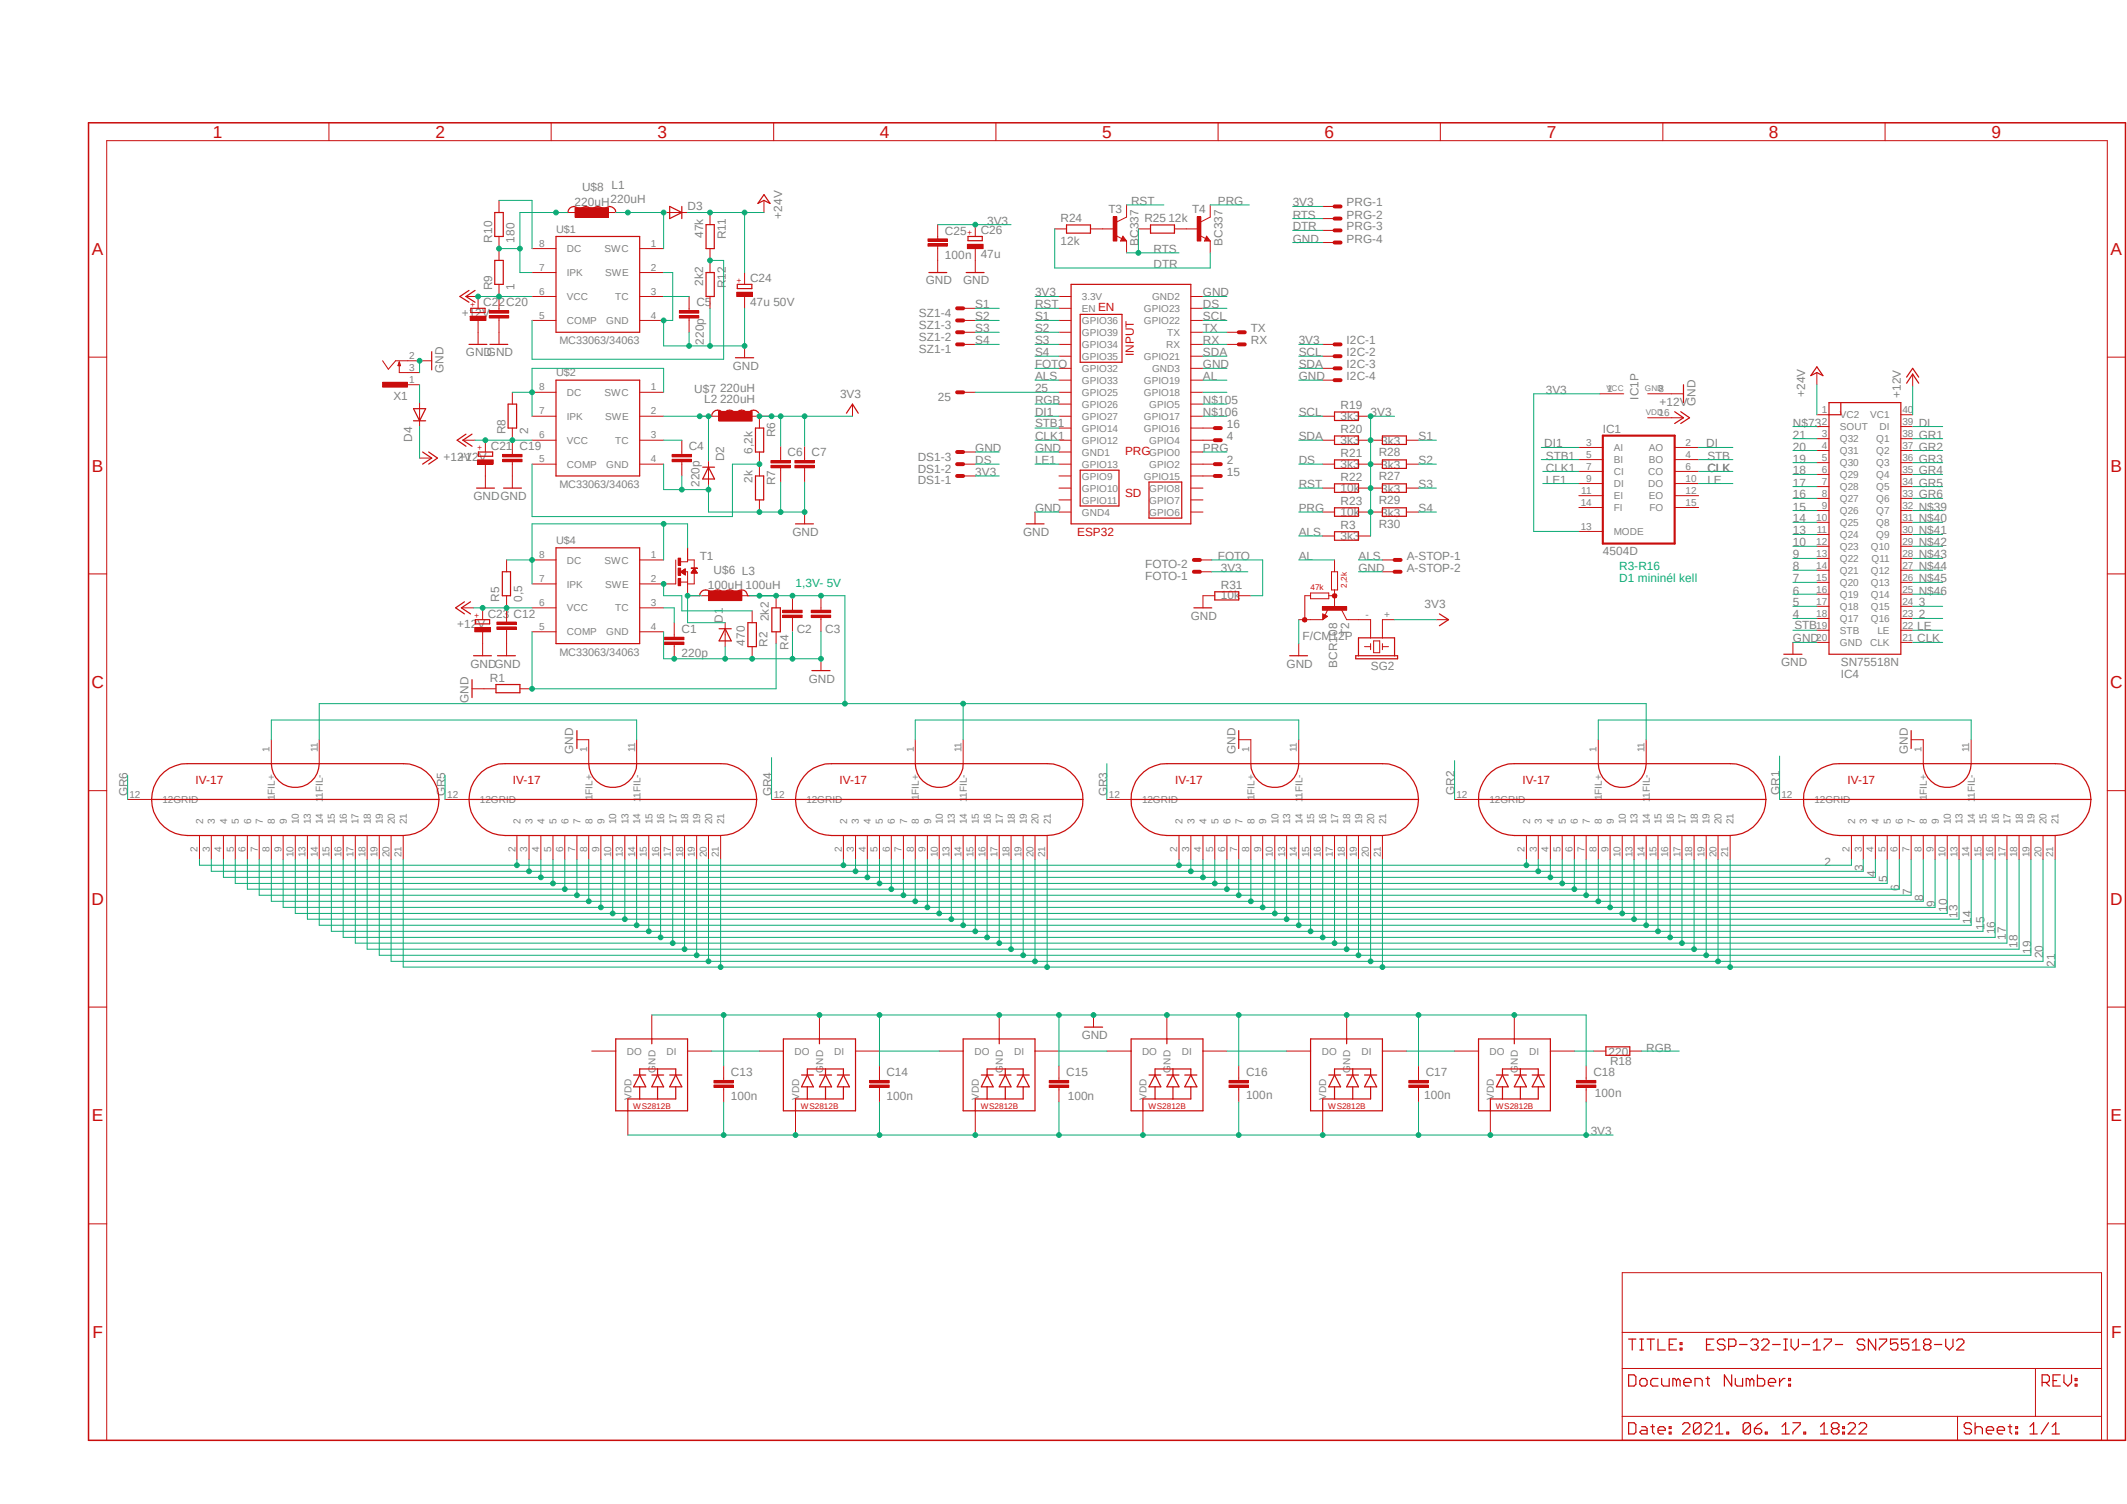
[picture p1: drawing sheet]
<svg xmlns="http://www.w3.org/2000/svg" width="297mm" height="210mm" viewBox="0 0 297 210" stroke-linecap="round" stroke-linejoin="round" font-family="sans-serif">
<defs><g id="words">
<g font-size="2.4" fill="#c90d0c">
<text x="29.7" y="19.2">1</text>
<text x="60.8" y="19.2">2</text>
<text x="91.8" y="19.2">3</text>
<text x="122.9" y="19.2">4</text>
<text x="153.9" y="19.2">5</text>
<text x="185" y="19.2">6</text>
<text x="216" y="19.2">7</text>
<text x="247" y="19.2">8</text>
<text x="278.1" y="19.2">9</text>
<text x="12.8" y="35.6">A</text>
<text x="294.7" y="35.6">A</text>
<text x="12.8" y="65.9">B</text>
<text x="294.7" y="65.9">B</text>
<text x="12.8" y="96.1">C</text>
<text x="294.7" y="96.1">C</text>
<text x="12.8" y="126.4">D</text>
<text x="294.7" y="126.4">D</text>
<text x="12.8" y="156.6">E</text>
<text x="294.7" y="156.6">E</text>
<text x="12.9" y="186.9">F</text>
<text x="294.8" y="186.9">F</text>
</g>
<g font-size="1.7" fill="#808080">
<text x="80.2" y="28.7">220uH220uH</text>
<text x="81.3" y="26.7">U$8 L1</text>
<text x="96" y="29.4">D3</text>
<text x="154.8" y="29.7">T3</text>
<text x="157.9" y="28.6">RST</text>
<text x="166.5" y="29.7">T4</text>
<text x="170.1" y="28.6">PRG</text>
<text x="180.5" y="28.8">3V3</text>
<text x="188" y="28.8">PRG-1</text>
<text x="68.7" y="33.9" transform="rotate(-90 68.7 33.9)">R10</text>
<text x="71.8" y="33.9" transform="rotate(-90 71.8 33.9)">180</text>
<text x="98.2" y="33.2" transform="rotate(-90 98.2 33.2)">47k</text>
<text x="101.3" y="33.4" transform="rotate(-90 101.3 33.4)">R11</text>
<text x="109.2" y="30.5" transform="rotate(-90 109.2 30.5)">+24V</text>
<text x="132" y="32.8">C25</text>
<text x="136.9" y="32.7">C26</text>
<text x="137.8" y="31.4">3V3</text>
<text x="148.1" y="34.2">12k</text>
<text x="148.1" y="31">R24</text>
<text x="159" y="34.3" transform="rotate(-90 159 34.3)">BC337</text>
<text x="159.8" y="31">R25</text>
<text x="161.1" y="35.3">RTS</text>
<text x="163.2" y="31">12k</text>
<text x="170.7" y="34.3" transform="rotate(-90 170.7 34.3)">BC337</text>
<text x="180.5" y="33.9">GND</text>
<text x="180.5" y="30.5">RTS</text>
<text x="180.5" y="32.2">DTR</text>
<text x="188" y="30.5">PRG-2</text>
<text x="188" y="32.2">PRG-3</text>
<text x="188" y="33.9">PRG-4</text>
<text x="68.7" y="40.6" transform="rotate(-90 68.7 40.6)">R9</text>
<text x="71.8" y="40.6" transform="rotate(-90 71.8 40.6)">1</text>
<text x="98.2" y="39.9" transform="rotate(-90 98.2 39.9)">2k2</text>
<text x="101.3" y="40.3" transform="rotate(-90 101.3 40.3)">R12</text>
<text x="104.7" y="39.4">C24</text>
<text x="129.3" y="39.7">GND</text>
<text x="132" y="36.1">100n</text>
<text x="134.5" y="39.7">GND</text>
<text x="136.9" y="36.1">47u</text>
<text x="144.5" y="41.4">3V3</text>
<text x="161.1" y="37.4">DTR</text>
<text x="168" y="41.4">GND</text>
<text x="64.5" y="44.2">+12V</text>
<text x="67.5" y="42.8">C22C20</text>
<text x="97.2" y="42.8">C5</text>
<text x="104.7" y="42.8">47u 50V</text>
<text x="128.3" y="47.6">SZ1-2</text>
<text x="128.3" y="45.9">SZ1-3</text>
<text x="128.3" y="44.2">SZ1-4</text>
<text x="136.2" y="43.1">S1</text>
<text x="136.2" y="44.7">S2</text>
<text x="136.2" y="46.4">S3</text>
<text x="144.5" y="44.7">S1</text>
<text x="144.5" y="46.4">S2</text>
<text x="144.5" y="43.1">RST</text>
<text x="168" y="44.7">SCL</text>
<text x="168" y="43.1">DS</text>
<text x="168" y="46.4">TX</text>
<text x="174.7" y="46.4">TX</text>
<text x="61.9" y="52.1" transform="rotate(-90 61.9 52.1)">GND</text>
<text x="65.1" y="49.7">GNDGND</text>
<text x="98.3" y="48.1" transform="rotate(-90 98.3 48.1)">220p</text>
<text x="102.3" y="51.6">GND</text>
<text x="128.3" y="49.3">SZ1-1</text>
<text x="136.2" y="48.1">S4</text>
<text x="144.5" y="48.1">S3</text>
<text x="144.5" y="49.7">S4</text>
<text x="144.5" y="51.4">FOTO</text>
<text x="144.5" y="53.1">ALS</text>
<text x="168" y="53.1">AL</text>
<text x="168" y="49.7">SDA</text>
<text x="168" y="51.4">GND</text>
<text x="168" y="48.1">RX</text>
<text x="174.7" y="48.1">RX</text>
<text x="181.4" y="48.1">3V3</text>
<text x="181.4" y="49.7">SCL</text>
<text x="181.4" y="51.4">SDA</text>
<text x="181.4" y="53.1">GND</text>
<text x="188" y="48.1">I2C-1</text>
<text x="188" y="49.7">I2C-2</text>
<text x="188" y="51.4">I2C-3</text>
<text x="188" y="53.1">I2C-4</text>
<text x="54.9" y="55.9">X1</text>
<text x="96.9" y="54.9">U$7</text>
<text x="98.3" y="56.3">L2</text>
<text x="100.5" y="56.3">220uH</text>
<text x="100.5" y="54.7">220uH</text>
<text x="117.3" y="55.5">3V3</text>
<text x="131" y="56">25</text>
<text x="144.5" y="56.4">RGB</text>
<text x="144.5" y="54.8">25</text>
<text x="144.5" y="58.1">DI1</text>
<text x="144.5" y="59.6">STB1</text>
<text x="168" y="56.4">N$105</text>
<text x="168" y="58.1">N$106</text>
<text x="171.3" y="59.8">16</text>
<text x="181.4" y="58.1">SCL</text>
<text x="187.2" y="58.6">3k3</text>
<text x="187.2" y="57.1">R19</text>
<text x="191.4" y="58.1">3V3</text>
<text x="215.9" y="55">3V3</text>
<text x="228.8" y="55.8" transform="rotate(-90 228.8 55.8)">IC1P</text>
<text x="231.7" y="56.6">+12V</text>
<text x="236.8" y="56.6" transform="rotate(-90 236.8 56.6)">GND</text>
<text x="250.4" y="59.6">N$73</text>
<text x="252.1" y="55.4" transform="rotate(-90 252.1 55.4)">+24V</text>
<text x="265.4" y="55.6" transform="rotate(-90 265.4 55.6)">+12V</text>
<text x="267.9" y="59.6">DI</text>
<text x="57.6" y="61.7" transform="rotate(-90 57.6 61.7)">D4</text>
<text x="61.9" y="64.4">+12V</text>
<text x="64.1" y="64.3">+12V</text>
<text x="68.5" y="62.8">C21 C19</text>
<text x="70.6" y="60.6" transform="rotate(-90 70.6 60.6)">R8</text>
<text x="73.7" y="60.6" transform="rotate(-90 73.7 60.6)">2</text>
<text x="96.2" y="62.9">C4</text>
<text x="101.1" y="64.4" transform="rotate(-90 101.1 64.4)">D2</text>
<text x="105.1" y="63.4" transform="rotate(-90 105.1 63.4)">6,2k</text>
<text x="108.2" y="61.1" transform="rotate(-90 108.2 61.1)">R6</text>
<text x="110" y="63.7">C6</text>
<text x="113.3" y="63.7">C7</text>
<text x="128.1" y="66">DS1-2</text>
<text x="128.1" y="64.3">DS1-3</text>
<text x="136.2" y="63.1">GND</text>
<text x="136.2" y="64.8">DS</text>
<text x="144.5" y="63.1">GND</text>
<text x="144.5" y="61.5">CLK1</text>
<text x="144.5" y="64.8">LE1</text>
<text x="168" y="63.1">PRG</text>
<text x="171.3" y="64.8">2</text>
<text x="171.3" y="61.5">4</text>
<text x="181.4" y="61.5">SDA</text>
<text x="181.4" y="64.8">DS</text>
<text x="187.2" y="62">3k3</text>
<text x="187.2" y="65.3">3k3</text>
<text x="187.2" y="60.5">R20</text>
<text x="187.2" y="63.8">R21</text>
<text x="192.5" y="63.6">R28</text>
<text x="192.9" y="65.5">3k3</text>
<text x="192.9" y="62.1">3k3</text>
<text x="198.1" y="61.5">S1</text>
<text x="198.1" y="64.8">S2</text>
<text x="215.6" y="62.5">DI1</text>
<text x="215.9" y="65.9">CLK1</text>
<text x="215.9" y="64.2">STB1</text>
<text x="223.8" y="60.4">IC1</text>
<text x="238.3" y="62.5">DI</text>
<text x="238.4" y="65.9">CLK</text>
<text x="238.4" y="64.2">STB</text>
<text x="250.4" y="64.6">19</text>
<text x="250.4" y="62.9">20</text>
<text x="250.4" y="61.3">21</text>
<text x="267.9" y="61.3">GR1</text>
<text x="267.9" y="62.9">GR2</text>
<text x="267.9" y="64.6">GR3</text>
<text x="66.1" y="69.8">GNDGND</text>
<text x="97.7" y="68" transform="rotate(-90 97.7 68)">220p</text>
<text x="105.1" y="67.4" transform="rotate(-90 105.1 67.4)">2k</text>
<text x="108.2" y="67.8" transform="rotate(-90 108.2 67.8)">R7</text>
<text x="128.1" y="67.6">DS1-1</text>
<text x="136.2" y="66.5">3V3</text>
<text x="144.5" y="71.5">GND</text>
<text x="171.3" y="66.5">15</text>
<text x="181.4" y="68.2">RST</text>
<text x="181.4" y="71.5">PRG</text>
<text x="187.2" y="68.7">10k</text>
<text x="187.2" y="67.2">R22</text>
<text x="187.2" y="70.5">R23</text>
<text x="192.5" y="67">R27</text>
<text x="192.5" y="70.3">R29</text>
<text x="192.9" y="68.8">3k3</text>
<text x="198.1" y="68.2">S3</text>
<text x="198.1" y="71.5">S4</text>
<text x="215.9" y="67.5">LE1</text>
<text x="238.4" y="67.5">LE</text>
<text x="250.4" y="71.3">15</text>
<text x="250.4" y="69.6">16</text>
<text x="250.4" y="67.9">17</text>
<text x="250.4" y="66.3">18</text>
<text x="267.9" y="66.3">GR4</text>
<text x="267.9" y="67.9">GR5</text>
<text x="267.9" y="69.6">GR6</text>
<text x="267.9" y="71.3">N$39</text>
<text x="110.7" y="74.8">GND</text>
<text x="142.9" y="74.8">GND</text>
<text x="181.4" y="74.8">ALS</text>
<text x="187.2" y="72">10k</text>
<text x="187.2" y="75.4">3k3</text>
<text x="187.2" y="73.9">R3</text>
<text x="192.5" y="73.7">R30</text>
<text x="192.9" y="72.2">3k3</text>
<text x="223.8" y="77.6">4504D</text>
<text x="250.4" y="78">9</text>
<text x="250.4" y="76.3">10</text>
<text x="250.4" y="74.6">13</text>
<text x="250.4" y="72.9">14</text>
<text x="267.9" y="72.9">N$40</text>
<text x="267.9" y="74.6">N$41</text>
<text x="267.9" y="76.3">N$42</text>
<text x="267.9" y="78">N$43</text>
<text x="97.7" y="78.2">T1</text>
<text x="98.8" y="82.2">100uH 100uH</text>
<text x="99.7" y="80.2">U$6 L3</text>
<text x="159.9" y="81">FOTO-1</text>
<text x="159.9" y="79.4">FOTO-2</text>
<text x="170.1" y="78.2">FOTO</text>
<text x="170.5" y="83.7">10k</text>
<text x="170.5" y="82.2">R31</text>
<text x="170.5" y="79.8">3V3</text>
<text x="181.4" y="78.2">AL</text>
<text x="189.7" y="79.8">GND</text>
<text x="189.7" y="78.2">ALS</text>
<text x="196.4" y="78.2">A-STOP-1</text>
<text x="196.4" y="79.8">A-STOP-2</text>
<text x="250.4" y="83">6</text>
<text x="250.4" y="81.3">7</text>
<text x="250.4" y="79.6">8</text>
<text x="267.9" y="79.6">N$44</text>
<text x="267.9" y="81.3">N$45</text>
<text x="267.9" y="83">N$46</text>
<text x="63.8" y="87.7">+12V</text>
<text x="68.1" y="86.2">C23 C12</text>
<text x="69.7" y="84" transform="rotate(-90 69.7 84)">R5</text>
<text x="72.9" y="84" transform="rotate(-90 72.9 84)">0,5</text>
<text x="95.2" y="88.4">C1</text>
<text x="100.9" y="87" transform="rotate(-90 100.9 87)">D1</text>
<text x="107.4" y="86.7" transform="rotate(-90 107.4 86.7)">2k2</text>
<text x="111.3" y="88.4">C2</text>
<text x="115.2" y="88.4">C3</text>
<text x="166.3" y="86.5">GND</text>
<text x="181.9" y="89.4">F/CM12P</text>
<text x="188.4" y="88.9" transform="rotate(-90 188.4 88.9)">T2</text>
<text x="198.9" y="84.9">3V3</text>
<text x="250.4" y="86.4">4</text>
<text x="250.4" y="84.7">5</text>
<text x="250.4" y="89.7">GND</text>
<text x="250.6" y="87.8">STB</text>
<text x="267.7" y="88">LE</text>
<text x="267.7" y="89.7">CLK</text>
<text x="267.9" y="86.4">2</text>
<text x="267.9" y="84.7">3</text>
<text x="65.7" y="93.3">GNDGND</text>
<text x="68.4" y="95.2">R1</text>
<text x="95.2" y="91.7">220p</text>
<text x="104" y="90.2" transform="rotate(-90 104 90.2)">470</text>
<text x="107.2" y="90.3" transform="rotate(-90 107.2 90.3)">R2</text>
<text x="110.1" y="90.8" transform="rotate(-90 110.1 90.8)">R4</text>
<text x="112.9" y="95.3">GND</text>
<text x="179.7" y="93.3">GND</text>
<text x="186.7" y="93.2" transform="rotate(-90 186.7 93.2)">BCR108</text>
<text x="191.4" y="93.6">SG2</text>
<text x="248.7" y="93">GND</text>
<text x="257" y="93">SN75518N</text>
<text x="257" y="94.7">IC4</text>
<text x="65.4" y="98.1" transform="rotate(-90 65.4 98.1)">GND</text>
<text x="80.1" y="105.2" transform="rotate(-90 80.1 105.2)">GND</text>
<text x="172.5" y="105.2" transform="rotate(-90 172.5 105.2)">GND</text>
<text x="266.4" y="105.2" transform="rotate(-90 266.4 105.2)">GND</text>
<text x="17.8" y="111.2" transform="rotate(-90 17.8 111.2)">GR6</text>
<text x="62.1" y="111.2" transform="rotate(-90 62.1 111.2)">GR5</text>
<text x="107.7" y="111.2" transform="rotate(-90 107.7 111.2)">GR4</text>
<text x="154.6" y="111.2" transform="rotate(-90 154.6 111.2)">GR3</text>
<text x="203.1" y="111" transform="rotate(-90 203.1 111)">GR2</text>
<text x="248.5" y="111" transform="rotate(-90 248.5 111)">GR1</text>
<text x="254.8" y="120.9">2</text>
<text x="260.2" y="121.7" transform="rotate(-90 260.2 121.7)">3</text>
<text x="261.9" y="122.5" transform="rotate(-90 261.9 122.5)">4</text>
<text x="263.5" y="123.1" transform="rotate(-90 263.5 123.1)">5</text>
<text x="265.2" y="124.4" transform="rotate(-90 265.2 124.4)">6</text>
<text x="266.9" y="125" transform="rotate(-90 266.9 125)">7</text>
<text x="268.6" y="125.9" transform="rotate(-90 268.6 125.9)">8</text>
<text x="270.2" y="126.7" transform="rotate(-90 270.2 126.7)">9</text>
<text x="271.9" y="127.3" transform="rotate(-90 271.9 127.3)">10</text>
<text x="273.3" y="128.1" transform="rotate(-90 273.3 128.1)">13</text>
<text x="275.3" y="129" transform="rotate(-90 275.3 129)">14</text>
<text x="277.1" y="129.8" transform="rotate(-90 277.1 129.8)">15</text>
<text x="278.6" y="130.5" transform="rotate(-90 278.6 130.5)">16</text>
<text x="280.1" y="131.3" transform="rotate(-90 280.1 131.3)">17</text>
<text x="281.7" y="132.3" transform="rotate(-90 281.7 132.3)">18</text>
<text x="283.6" y="133.2" transform="rotate(-90 283.6 133.2)">19</text>
<text x="285.3" y="133.8" transform="rotate(-90 285.3 133.8)">20</text>
<text x="287" y="135" transform="rotate(-90 287 135)">21</text>
<text x="151" y="145.1">GND</text>
<text x="224.6" y="147.5">220</text>
<text x="224.8" y="148.7">R18</text>
<text x="229.9" y="146.9">RGB</text>
<text x="102.1" y="153.6">100n</text>
<text x="102.1" y="150.3">C13</text>
<text x="123.8" y="153.6">100n</text>
<text x="123.8" y="150.3">C14</text>
<text x="148.9" y="150.3">C15</text>
<text x="149.1" y="153.6">100n</text>
<text x="174" y="153.4">100n</text>
<text x="174" y="150.3">C16</text>
<text x="198.9" y="153.4">100n</text>
<text x="199.1" y="150.3">C17</text>
<text x="222.5" y="150.3">C18</text>
<text x="222.7" y="153.2">100n</text>
<text x="222.1" y="158.5">3V3</text>
</g>
<g font-size="1.7" fill="#c90d0c">
<text x="153.3" y="43.5">EN</text>
<text x="158.3" y="49.7" transform="rotate(-90 158.3 49.7)">INPUT</text>
<text x="157.1" y="63.5">PRG</text>
<text x="157.1" y="69.4">SD</text>
<text x="150.4" y="74.8">ESP32</text>
<text x="27.3" y="109.5">IV-17</text>
<text x="71.6" y="109.5">IV-17</text>
<text x="117.2" y="109.5">IV-17</text>
<text x="164.1" y="109.5">IV-17</text>
<text x="212.6" y="109.5">IV-17</text>
<text x="258" y="109.5">IV-17</text>
</g>
<g font-size="1.7" fill="#0dab76">
<text x="111.1" y="82">1,3V- 5V</text>
<text x="226.1" y="81.3">D1 mininél kell</text>
<text x="226.1" y="79.6">R3-R16</text>
</g>
<g font-size="1.5" fill="#808080">
<text x="77.6" y="32.5">U$1</text>
<text x="77.6" y="52.5">U$2</text>
<text x="78.1" y="48.1">MC33063/34063</text>
<text x="78.1" y="68.2">MC33063/34063</text>
<text x="77.6" y="75.9">U$4</text>
<text x="78.1" y="91.6">MC33063/34063</text>
</g>
<g font-size="1.4" fill="#808080">
<text x="75.3" y="34.5">8</text>
<text x="79.2" y="35.2">DC</text>
<text x="84.4" y="35.2">SWC</text>
<text x="90.9" y="34.5">1</text>
<text x="75.3" y="41.1">6</text>
<text x="75.3" y="37.8">7</text>
<text x="79.2" y="41.9">VCC</text>
<text x="79.2" y="38.6">IPK</text>
<text x="84.5" y="38.5">SWE</text>
<text x="85.9" y="41.9">TC</text>
<text x="90.9" y="37.8">2</text>
<text x="90.9" y="41.1">3</text>
<text x="151.1" y="41.9">3.3V</text>
<text x="160.9" y="41.9">GND2</text>
<text x="75.3" y="44.5">5</text>
<text x="79.2" y="45.3">COMP</text>
<text x="84.7" y="45.3">GND</text>
<text x="90.9" y="44.5">4</text>
<text x="151.1" y="46.9">GPIO39</text>
<text x="151.1" y="45.3">GPIO36</text>
<text x="151.1" y="43.6">EN</text>
<text x="159.7" y="45.3">GPIO22</text>
<text x="159.7" y="43.6">GPIO23</text>
<text x="163" y="46.9">TX</text>
<text x="57.1" y="53.5">1</text>
<text x="57.1" y="50.1">2</text>
<text x="57.1" y="51.8">3</text>
<text x="151.1" y="53.6">GPIO33</text>
<text x="151.1" y="51.9">GPIO32</text>
<text x="151.1" y="50.2">GPIO35</text>
<text x="151.1" y="48.6">GPIO34</text>
<text x="159.7" y="53.6">GPIO19</text>
<text x="159.7" y="50.2">GPIO21</text>
<text x="160.9" y="51.9">GND3</text>
<text x="162.9" y="48.6">RX</text>
<text x="75.3" y="57.9">7</text>
<text x="75.3" y="54.5">8</text>
<text x="79.2" y="58.6">IPK</text>
<text x="79.2" y="55.3">DC</text>
<text x="84.4" y="55.3">SWC</text>
<text x="84.5" y="58.6">SWE</text>
<text x="90.9" y="54.5">1</text>
<text x="90.9" y="57.9">2</text>
<text x="151.1" y="58.6">GPIO27</text>
<text x="151.1" y="56.9">GPIO26</text>
<text x="151.1" y="55.3">GPIO25</text>
<text x="159.7" y="58.6">GPIO17</text>
<text x="159.7" y="55.3">GPIO18</text>
<text x="160.5" y="56.9">GPIO5</text>
<text x="224.4" y="54.7">1</text>
<text x="231.6" y="54.7">8</text>
<text x="231.6" y="58.1">16</text>
<text x="254.4" y="57.7">1</text>
<text x="254.4" y="59.4">2</text>
<text x="256.9" y="58.4">VC2</text>
<text x="261.2" y="58.4">VC1</text>
<text x="265.6" y="59.4">39</text>
<text x="265.6" y="57.7">40</text>
<text x="75.3" y="64.6">5</text>
<text x="75.3" y="61.2">6</text>
<text x="79.2" y="65.3">COMP</text>
<text x="79.2" y="62">VCC</text>
<text x="84.7" y="65.3">GND</text>
<text x="85.9" y="62">TC</text>
<text x="90.9" y="61.2">3</text>
<text x="90.9" y="64.6">4</text>
<text x="151.1" y="65.3">GPIO13</text>
<text x="151.1" y="63.6">GND1</text>
<text x="151.1" y="62">GPIO12</text>
<text x="151.1" y="60.3">GPIO14</text>
<text x="159.7" y="60.3">GPIO16</text>
<text x="160.5" y="65.3">GPIO2</text>
<text x="160.5" y="63.6">GPIO0</text>
<text x="160.5" y="62">GPIO4</text>
<text x="221.5" y="62.3">3</text>
<text x="221.5" y="63.9">5</text>
<text x="221.5" y="65.6">7</text>
<text x="225.3" y="63">AI</text>
<text x="225.3" y="64.7">BI</text>
<text x="230.3" y="63">AO</text>
<text x="230.3" y="64.7">BO</text>
<text x="235.4" y="62.3">2</text>
<text x="235.4" y="63.9">4</text>
<text x="235.4" y="65.6">6</text>
<text x="254.4" y="61">3</text>
<text x="254.4" y="62.7">4</text>
<text x="254.4" y="64.3">5</text>
<text x="256.9" y="60.1">SOUT</text>
<text x="256.9" y="61.8">Q32</text>
<text x="256.9" y="63.4">Q31</text>
<text x="256.9" y="65.1">Q30</text>
<text x="262" y="65.1">Q3</text>
<text x="262" y="63.5">Q2</text>
<text x="262" y="61.8">Q1</text>
<text x="262.5" y="60.1">DI</text>
<text x="265.6" y="64.3">36</text>
<text x="265.6" y="62.7">37</text>
<text x="265.6" y="61">38</text>
<text x="151.1" y="70.3">GPIO11</text>
<text x="151.1" y="68.7">GPIO10</text>
<text x="151.1" y="67">GPIO9</text>
<text x="159.7" y="67">GPIO15</text>
<text x="160.5" y="70.4">GPIO7</text>
<text x="160.5" y="68.7">GPIO8</text>
<text x="220.7" y="70.7">14</text>
<text x="220.8" y="69">11</text>
<text x="221.5" y="67.3">9</text>
<text x="225.3" y="66.3">CI</text>
<text x="225.3" y="68">DI</text>
<text x="225.3" y="69.7">EI</text>
<text x="225.3" y="71.4">FI</text>
<text x="230.2" y="66.4">CO</text>
<text x="230.2" y="68">DO</text>
<text x="230.3" y="69.7">EO</text>
<text x="230.3" y="71.4">FO</text>
<text x="235.4" y="67.3">10</text>
<text x="235.4" y="69">12</text>
<text x="235.4" y="70.7">15</text>
<text x="254.4" y="66">6</text>
<text x="254.4" y="67.7">7</text>
<text x="254.4" y="69.4">8</text>
<text x="254.4" y="71">9</text>
<text x="256.9" y="66.8">Q29</text>
<text x="256.9" y="68.5">Q28</text>
<text x="256.9" y="70.1">Q27</text>
<text x="256.9" y="71.8">Q26</text>
<text x="262" y="71.8">Q7</text>
<text x="262" y="70.1">Q6</text>
<text x="262" y="68.5">Q5</text>
<text x="262" y="66.8">Q4</text>
<text x="265.6" y="71">32</text>
<text x="265.6" y="69.4">33</text>
<text x="265.6" y="67.7">34</text>
<text x="265.6" y="66">35</text>
<text x="75.3" y="77.9">8</text>
<text x="90.9" y="77.9">1</text>
<text x="151.1" y="72">GND4</text>
<text x="160.5" y="72">GPIO6</text>
<text x="220.7" y="74">13</text>
<text x="225.3" y="74.7">MODE</text>
<text x="253.6" y="72.7">10</text>
<text x="253.6" y="76.1">12</text>
<text x="253.6" y="77.7">13</text>
<text x="253.7" y="74.4">11</text>
<text x="256.9" y="73.4">Q25</text>
<text x="256.9" y="75.1">Q24</text>
<text x="256.9" y="76.8">Q23</text>
<text x="261.2" y="76.8">Q10</text>
<text x="262" y="75.1">Q9</text>
<text x="262" y="73.5">Q8</text>
<text x="265.6" y="77.7">28</text>
<text x="265.6" y="76.1">29</text>
<text x="265.6" y="74.4">30</text>
<text x="265.6" y="72.7">31</text>
<text x="75.3" y="81.3">7</text>
<text x="79.2" y="82">IPK</text>
<text x="79.2" y="78.7">DC</text>
<text x="84.4" y="78.7">SWC</text>
<text x="84.5" y="82">SWE</text>
<text x="90.9" y="81.3">2</text>
<text x="253.6" y="79.4">14</text>
<text x="253.6" y="81.1">15</text>
<text x="253.6" y="82.8">16</text>
<text x="256.9" y="78.5">Q22</text>
<text x="256.9" y="80.1">Q21</text>
<text x="256.9" y="81.8">Q20</text>
<text x="256.9" y="83.5">Q19</text>
<text x="261.2" y="83.5">Q14</text>
<text x="261.2" y="81.8">Q13</text>
<text x="261.2" y="80.2">Q12</text>
<text x="261.3" y="78.5">Q11</text>
<text x="265.6" y="82.8">25</text>
<text x="265.6" y="81.1">26</text>
<text x="265.6" y="79.4">27</text>
<text x="75.3" y="88">5</text>
<text x="75.3" y="84.6">6</text>
<text x="79.2" y="88.7">COMP</text>
<text x="79.2" y="85.4">VCC</text>
<text x="84.7" y="88.7">GND</text>
<text x="85.9" y="85.4">TC</text>
<text x="90.9" y="84.6">3</text>
<text x="90.9" y="88">4</text>
<text x="190.7" y="86.3">-</text>
<text x="193.3" y="86.3">+</text>
<text x="253.6" y="84.5">17</text>
<text x="253.6" y="86.1">18</text>
<text x="253.6" y="87.8">19</text>
<text x="253.6" y="89.5">20</text>
<text x="256.9" y="85.2">Q18</text>
<text x="256.9" y="86.8">Q17</text>
<text x="256.9" y="88.5">STB</text>
<text x="261.2" y="86.9">Q16</text>
<text x="261.2" y="85.2">Q15</text>
<text x="262.2" y="88.5">LE</text>
<text x="265.6" y="89.5">21</text>
<text x="265.6" y="87.8">22</text>
<text x="265.6" y="86.1">23</text>
<text x="265.6" y="84.5">24</text>
<text x="256.9" y="90.2">GND</text>
<text x="261.2" y="90.2">CLK</text>
<text x="37.6" y="105.1" transform="rotate(-90 37.6 105.1)">1</text>
<text x="44.4" y="105.1" transform="rotate(-90 44.4 105.1)">11</text>
<text x="82" y="105.1" transform="rotate(-90 82 105.1)">1</text>
<text x="88.7" y="105.1" transform="rotate(-90 88.7 105.1)">11</text>
<text x="127.6" y="105.1" transform="rotate(-90 127.6 105.1)">1</text>
<text x="134.3" y="105.1" transform="rotate(-90 134.3 105.1)">11</text>
<text x="174.4" y="105.1" transform="rotate(-90 174.4 105.1)">1</text>
<text x="181.1" y="105.1" transform="rotate(-90 181.1 105.1)">11</text>
<text x="222.9" y="105.1" transform="rotate(-90 222.9 105.1)">1</text>
<text x="229.6" y="105.1" transform="rotate(-90 229.6 105.1)">11</text>
<text x="268.3" y="105.1" transform="rotate(-90 268.3 105.1)">1</text>
<text x="275" y="105.1" transform="rotate(-90 275 105.1)">11</text>
<text x="18.1" y="111.4">12</text>
<text x="22.7" y="112.1">12GRID</text>
<text x="38.4" y="111.7" transform="rotate(-90 38.4 111.7)">1FIL+</text>
<text x="45.1" y="112.1" transform="rotate(-90 45.1 112.1)">11FIL-</text>
<text x="62.4" y="111.4">12</text>
<text x="67" y="112.1">12GRID</text>
<text x="82.7" y="111.7" transform="rotate(-90 82.7 111.7)">1FIL+</text>
<text x="89.4" y="112.1" transform="rotate(-90 89.4 112.1)">11FIL-</text>
<text x="108" y="111.4">12</text>
<text x="112.6" y="112.1">12GRID</text>
<text x="128.3" y="111.7" transform="rotate(-90 128.3 111.7)">1FIL+</text>
<text x="135" y="112.1" transform="rotate(-90 135 112.1)">11FIL-</text>
<text x="154.9" y="111.4">12</text>
<text x="159.5" y="112.1">12GRID</text>
<text x="175.2" y="111.7" transform="rotate(-90 175.2 111.7)">1FIL+</text>
<text x="181.9" y="112.1" transform="rotate(-90 181.9 112.1)">11FIL-</text>
<text x="203.4" y="111.4">12</text>
<text x="208" y="112.1">12GRID</text>
<text x="223.7" y="111.7" transform="rotate(-90 223.7 111.7)">1FIL+</text>
<text x="230.4" y="112.1" transform="rotate(-90 230.4 112.1)">11FIL-</text>
<text x="248.8" y="111.4">12</text>
<text x="253.4" y="112.1">12GRID</text>
<text x="269.1" y="111.7" transform="rotate(-90 269.1 111.7)">1FIL+</text>
<text x="275.8" y="112.1" transform="rotate(-90 275.8 112.1)">11FIL-</text>
<text x="27.6" y="119" transform="rotate(-90 27.6 119)">2</text>
<text x="28.4" y="115.1" transform="rotate(-90 28.4 115.1)">2</text>
<text x="29.3" y="119" transform="rotate(-90 29.3 119)">3</text>
<text x="30" y="115.1" transform="rotate(-90 30 115.1)">3</text>
<text x="30.9" y="119" transform="rotate(-90 30.9 119)">4</text>
<text x="31.7" y="115.1" transform="rotate(-90 31.7 115.1)">4</text>
<text x="32.6" y="119" transform="rotate(-90 32.6 119)">5</text>
<text x="33.4" y="115.1" transform="rotate(-90 33.4 115.1)">5</text>
<text x="34.3" y="119" transform="rotate(-90 34.3 119)">6</text>
<text x="35.1" y="115.1" transform="rotate(-90 35.1 115.1)">6</text>
<text x="36" y="119" transform="rotate(-90 36 119)">7</text>
<text x="36.7" y="115.1" transform="rotate(-90 36.7 115.1)">7</text>
<text x="37.6" y="119" transform="rotate(-90 37.6 119)">8</text>
<text x="38.4" y="115.1" transform="rotate(-90 38.4 115.1)">8</text>
<text x="39.3" y="119" transform="rotate(-90 39.3 119)">9</text>
<text x="40" y="115.1" transform="rotate(-90 40 115.1)">9</text>
<text x="41" y="119.7" transform="rotate(-90 41 119.7)">10</text>
<text x="41.7" y="115.1" transform="rotate(-90 41.7 115.1)">10</text>
<text x="42.7" y="119.7" transform="rotate(-90 42.7 119.7)">13</text>
<text x="43.4" y="115.1" transform="rotate(-90 43.4 115.1)">13</text>
<text x="44.4" y="119.7" transform="rotate(-90 44.4 119.7)">14</text>
<text x="45.1" y="115.1" transform="rotate(-90 45.1 115.1)">14</text>
<text x="46" y="119.7" transform="rotate(-90 46 119.7)">15</text>
<text x="46.7" y="115.1" transform="rotate(-90 46.7 115.1)">15</text>
<text x="47.7" y="119.7" transform="rotate(-90 47.7 119.7)">16</text>
<text x="48.4" y="115.1" transform="rotate(-90 48.4 115.1)">16</text>
<text x="49.4" y="119.7" transform="rotate(-90 49.4 119.7)">17</text>
<text x="50.1" y="115.1" transform="rotate(-90 50.1 115.1)">17</text>
<text x="51.1" y="119.7" transform="rotate(-90 51.1 119.7)">18</text>
<text x="51.8" y="115.1" transform="rotate(-90 51.8 115.1)">18</text>
<text x="52.7" y="119.7" transform="rotate(-90 52.7 119.7)">19</text>
<text x="53.5" y="115.1" transform="rotate(-90 53.5 115.1)">19</text>
<text x="54.4" y="119.7" transform="rotate(-90 54.4 119.7)">20</text>
<text x="55.1" y="115.1" transform="rotate(-90 55.1 115.1)">20</text>
<text x="56" y="119.7" transform="rotate(-90 56 119.7)">21</text>
<text x="56.8" y="115.1" transform="rotate(-90 56.8 115.1)">21</text>
<text x="72" y="119" transform="rotate(-90 72 119)">2</text>
<text x="72.7" y="115.1" transform="rotate(-90 72.7 115.1)">2</text>
<text x="73.6" y="119" transform="rotate(-90 73.6 119)">3</text>
<text x="74.4" y="115.1" transform="rotate(-90 74.4 115.1)">3</text>
<text x="75.3" y="119" transform="rotate(-90 75.3 119)">4</text>
<text x="76" y="115.1" transform="rotate(-90 76 115.1)">4</text>
<text x="77" y="119" transform="rotate(-90 77 119)">5</text>
<text x="77.7" y="115.1" transform="rotate(-90 77.7 115.1)">5</text>
<text x="78.7" y="119" transform="rotate(-90 78.7 119)">6</text>
<text x="79.4" y="115.1" transform="rotate(-90 79.4 115.1)">6</text>
<text x="80.3" y="119" transform="rotate(-90 80.3 119)">7</text>
<text x="81.1" y="115.1" transform="rotate(-90 81.1 115.1)">7</text>
<text x="82" y="119" transform="rotate(-90 82 119)">8</text>
<text x="82.7" y="115.1" transform="rotate(-90 82.7 115.1)">8</text>
<text x="83.6" y="119" transform="rotate(-90 83.6 119)">9</text>
<text x="84.4" y="115.1" transform="rotate(-90 84.4 115.1)">9</text>
<text x="85.3" y="119.7" transform="rotate(-90 85.3 119.7)">10</text>
<text x="86.1" y="115.1" transform="rotate(-90 86.1 115.1)">10</text>
<text x="87" y="119.7" transform="rotate(-90 87 119.7)">13</text>
<text x="87.8" y="115.1" transform="rotate(-90 87.8 115.1)">13</text>
<text x="88.7" y="119.7" transform="rotate(-90 88.7 119.7)">14</text>
<text x="89.4" y="115.1" transform="rotate(-90 89.4 115.1)">14</text>
<text x="90.3" y="119.7" transform="rotate(-90 90.3 119.7)">15</text>
<text x="91.1" y="115.1" transform="rotate(-90 91.1 115.1)">15</text>
<text x="92" y="119.7" transform="rotate(-90 92 119.7)">16</text>
<text x="92.8" y="115.1" transform="rotate(-90 92.8 115.1)">16</text>
<text x="93.7" y="119.7" transform="rotate(-90 93.7 119.7)">17</text>
<text x="94.4" y="115.1" transform="rotate(-90 94.4 115.1)">17</text>
<text x="95.4" y="119.7" transform="rotate(-90 95.4 119.7)">18</text>
<text x="96.1" y="115.1" transform="rotate(-90 96.1 115.1)">18</text>
<text x="97" y="119.7" transform="rotate(-90 97 119.7)">19</text>
<text x="97.8" y="115.1" transform="rotate(-90 97.8 115.1)">19</text>
<text x="98.7" y="119.7" transform="rotate(-90 98.7 119.7)">20</text>
<text x="99.4" y="115.1" transform="rotate(-90 99.4 115.1)">20</text>
<text x="100.4" y="119.7" transform="rotate(-90 100.4 119.7)">21</text>
<text x="101.1" y="115.1" transform="rotate(-90 101.1 115.1)">21</text>
<text x="117.6" y="119" transform="rotate(-90 117.6 119)">2</text>
<text x="118.3" y="115.1" transform="rotate(-90 118.3 115.1)">2</text>
<text x="119.2" y="119" transform="rotate(-90 119.2 119)">3</text>
<text x="119.9" y="115.1" transform="rotate(-90 119.9 115.1)">3</text>
<text x="120.9" y="119" transform="rotate(-90 120.9 119)">4</text>
<text x="121.6" y="115.1" transform="rotate(-90 121.6 115.1)">4</text>
<text x="122.6" y="119" transform="rotate(-90 122.6 119)">5</text>
<text x="123.3" y="115.1" transform="rotate(-90 123.3 115.1)">5</text>
<text x="124.2" y="119" transform="rotate(-90 124.2 119)">6</text>
<text x="125" y="115.1" transform="rotate(-90 125 115.1)">6</text>
<text x="125.9" y="119" transform="rotate(-90 125.9 119)">7</text>
<text x="126.7" y="115.1" transform="rotate(-90 126.7 115.1)">7</text>
<text x="127.6" y="119" transform="rotate(-90 127.6 119)">8</text>
<text x="128.3" y="115.1" transform="rotate(-90 128.3 115.1)">8</text>
<text x="129.2" y="119" transform="rotate(-90 129.2 119)">9</text>
<text x="130" y="115.1" transform="rotate(-90 130 115.1)">9</text>
<text x="130.9" y="119.7" transform="rotate(-90 130.9 119.7)">10</text>
<text x="131.7" y="115.1" transform="rotate(-90 131.7 115.1)">10</text>
<text x="132.6" y="119.7" transform="rotate(-90 132.6 119.7)">13</text>
<text x="133.3" y="115.1" transform="rotate(-90 133.3 115.1)">13</text>
<text x="134.3" y="119.7" transform="rotate(-90 134.3 119.7)">14</text>
<text x="135" y="115.1" transform="rotate(-90 135 115.1)">14</text>
<text x="135.9" y="119.7" transform="rotate(-90 135.9 119.7)">15</text>
<text x="136.7" y="115.1" transform="rotate(-90 136.7 115.1)">15</text>
<text x="137.6" y="119.7" transform="rotate(-90 137.6 119.7)">16</text>
<text x="138.3" y="115.1" transform="rotate(-90 138.3 115.1)">16</text>
<text x="139.3" y="119.7" transform="rotate(-90 139.3 119.7)">17</text>
<text x="140" y="115.1" transform="rotate(-90 140 115.1)">17</text>
<text x="141" y="119.7" transform="rotate(-90 141 119.7)">18</text>
<text x="141.7" y="115.1" transform="rotate(-90 141.7 115.1)">18</text>
<text x="142.6" y="119.7" transform="rotate(-90 142.6 119.7)">19</text>
<text x="143.4" y="115.1" transform="rotate(-90 143.4 115.1)">19</text>
<text x="144.3" y="119.7" transform="rotate(-90 144.3 119.7)">20</text>
<text x="145" y="115.1" transform="rotate(-90 145 115.1)">20</text>
<text x="146" y="119.7" transform="rotate(-90 146 119.7)">21</text>
<text x="146.7" y="115.1" transform="rotate(-90 146.7 115.1)">21</text>
<text x="164.4" y="119" transform="rotate(-90 164.4 119)">2</text>
<text x="165.1" y="115.1" transform="rotate(-90 165.1 115.1)">2</text>
<text x="166.1" y="119" transform="rotate(-90 166.1 119)">3</text>
<text x="166.8" y="115.1" transform="rotate(-90 166.8 115.1)">3</text>
<text x="167.7" y="119" transform="rotate(-90 167.7 119)">4</text>
<text x="168.5" y="115.1" transform="rotate(-90 168.5 115.1)">4</text>
<text x="169.4" y="119" transform="rotate(-90 169.4 119)">5</text>
<text x="170.1" y="115.1" transform="rotate(-90 170.1 115.1)">5</text>
<text x="171.1" y="119" transform="rotate(-90 171.1 119)">6</text>
<text x="171.8" y="115.1" transform="rotate(-90 171.8 115.1)">6</text>
<text x="172.8" y="119" transform="rotate(-90 172.8 119)">7</text>
<text x="173.5" y="115.1" transform="rotate(-90 173.5 115.1)">7</text>
<text x="174.4" y="119" transform="rotate(-90 174.4 119)">8</text>
<text x="175.2" y="115.1" transform="rotate(-90 175.2 115.1)">8</text>
<text x="176.1" y="119" transform="rotate(-90 176.1 119)">9</text>
<text x="176.8" y="115.1" transform="rotate(-90 176.8 115.1)">9</text>
<text x="177.8" y="119.7" transform="rotate(-90 177.8 119.7)">10</text>
<text x="178.5" y="115.1" transform="rotate(-90 178.5 115.1)">10</text>
<text x="179.4" y="119.7" transform="rotate(-90 179.4 119.7)">13</text>
<text x="180.2" y="115.1" transform="rotate(-90 180.2 115.1)">13</text>
<text x="181.1" y="119.7" transform="rotate(-90 181.1 119.7)">14</text>
<text x="181.9" y="115.1" transform="rotate(-90 181.9 115.1)">14</text>
<text x="182.8" y="119.7" transform="rotate(-90 182.8 119.7)">15</text>
<text x="183.5" y="115.1" transform="rotate(-90 183.5 115.1)">15</text>
<text x="184.4" y="119.7" transform="rotate(-90 184.4 119.7)">16</text>
<text x="185.2" y="115.1" transform="rotate(-90 185.2 115.1)">16</text>
<text x="186.1" y="119.7" transform="rotate(-90 186.1 119.7)">17</text>
<text x="186.9" y="115.1" transform="rotate(-90 186.9 115.1)">17</text>
<text x="187.8" y="119.7" transform="rotate(-90 187.8 119.7)">18</text>
<text x="188.5" y="115.1" transform="rotate(-90 188.5 115.1)">18</text>
<text x="189.5" y="119.7" transform="rotate(-90 189.5 119.7)">19</text>
<text x="190.2" y="115.1" transform="rotate(-90 190.2 115.1)">19</text>
<text x="191.1" y="119.7" transform="rotate(-90 191.1 119.7)">20</text>
<text x="191.9" y="115.1" transform="rotate(-90 191.9 115.1)">20</text>
<text x="192.8" y="119.7" transform="rotate(-90 192.8 119.7)">21</text>
<text x="193.5" y="115.1" transform="rotate(-90 193.5 115.1)">21</text>
<text x="212.9" y="119" transform="rotate(-90 212.9 119)">2</text>
<text x="213.7" y="115.1" transform="rotate(-90 213.7 115.1)">2</text>
<text x="214.6" y="119" transform="rotate(-90 214.6 119)">3</text>
<text x="215.3" y="115.1" transform="rotate(-90 215.3 115.1)">3</text>
<text x="216.2" y="119" transform="rotate(-90 216.2 119)">4</text>
<text x="217" y="115.1" transform="rotate(-90 217 115.1)">4</text>
<text x="217.9" y="119" transform="rotate(-90 217.9 119)">5</text>
<text x="218.6" y="115.1" transform="rotate(-90 218.6 115.1)">5</text>
<text x="219.6" y="119" transform="rotate(-90 219.6 119)">6</text>
<text x="220.3" y="115.1" transform="rotate(-90 220.3 115.1)">6</text>
<text x="221.3" y="119" transform="rotate(-90 221.3 119)">7</text>
<text x="222" y="115.1" transform="rotate(-90 222 115.1)">7</text>
<text x="222.9" y="119" transform="rotate(-90 222.9 119)">8</text>
<text x="223.7" y="115.1" transform="rotate(-90 223.7 115.1)">8</text>
<text x="224.6" y="119" transform="rotate(-90 224.6 119)">9</text>
<text x="225.3" y="115.1" transform="rotate(-90 225.3 115.1)">9</text>
<text x="226.3" y="119.7" transform="rotate(-90 226.3 119.7)">10</text>
<text x="227" y="115.1" transform="rotate(-90 227 115.1)">10</text>
<text x="228" y="119.7" transform="rotate(-90 228 119.7)">13</text>
<text x="228.7" y="115.1" transform="rotate(-90 228.7 115.1)">13</text>
<text x="229.6" y="119.7" transform="rotate(-90 229.6 119.7)">14</text>
<text x="230.4" y="115.1" transform="rotate(-90 230.4 115.1)">14</text>
<text x="231.3" y="119.7" transform="rotate(-90 231.3 119.7)">15</text>
<text x="232" y="115.1" transform="rotate(-90 232 115.1)">15</text>
<text x="233" y="119.7" transform="rotate(-90 233 119.7)">16</text>
<text x="233.7" y="115.1" transform="rotate(-90 233.7 115.1)">16</text>
<text x="234.6" y="119.7" transform="rotate(-90 234.6 119.7)">17</text>
<text x="235.4" y="115.1" transform="rotate(-90 235.4 115.1)">17</text>
<text x="236.3" y="119.7" transform="rotate(-90 236.3 119.7)">18</text>
<text x="237.1" y="115.1" transform="rotate(-90 237.1 115.1)">18</text>
<text x="238" y="119.7" transform="rotate(-90 238 119.7)">19</text>
<text x="238.7" y="115.1" transform="rotate(-90 238.7 115.1)">19</text>
<text x="239.7" y="119.7" transform="rotate(-90 239.7 119.7)">20</text>
<text x="240.4" y="115.1" transform="rotate(-90 240.4 115.1)">20</text>
<text x="241.3" y="119.7" transform="rotate(-90 241.3 119.7)">21</text>
<text x="242.1" y="115.1" transform="rotate(-90 242.1 115.1)">21</text>
<text x="258.3" y="119" transform="rotate(-90 258.3 119)">2</text>
<text x="259" y="115.1" transform="rotate(-90 259 115.1)">2</text>
<text x="260" y="119" transform="rotate(-90 260 119)">3</text>
<text x="260.7" y="115.1" transform="rotate(-90 260.7 115.1)">3</text>
<text x="261.6" y="119" transform="rotate(-90 261.6 119)">4</text>
<text x="262.4" y="115.1" transform="rotate(-90 262.4 115.1)">4</text>
<text x="263.3" y="119" transform="rotate(-90 263.3 119)">5</text>
<text x="264" y="115.1" transform="rotate(-90 264 115.1)">5</text>
<text x="265" y="119" transform="rotate(-90 265 119)">6</text>
<text x="265.7" y="115.1" transform="rotate(-90 265.7 115.1)">6</text>
<text x="266.7" y="119" transform="rotate(-90 266.7 119)">7</text>
<text x="267.4" y="115.1" transform="rotate(-90 267.4 115.1)">7</text>
<text x="268.3" y="119" transform="rotate(-90 268.3 119)">8</text>
<text x="269.1" y="115.1" transform="rotate(-90 269.1 115.1)">8</text>
<text x="270" y="119" transform="rotate(-90 270 119)">9</text>
<text x="270.7" y="115.1" transform="rotate(-90 270.7 115.1)">9</text>
<text x="271.6" y="119.7" transform="rotate(-90 271.6 119.7)">10</text>
<text x="272.4" y="115.1" transform="rotate(-90 272.4 115.1)">10</text>
<text x="273.3" y="119.7" transform="rotate(-90 273.3 119.7)">13</text>
<text x="274.1" y="115.1" transform="rotate(-90 274.1 115.1)">13</text>
<text x="275" y="119.7" transform="rotate(-90 275 119.7)">14</text>
<text x="275.8" y="115.1" transform="rotate(-90 275.8 115.1)">14</text>
<text x="276.7" y="119.7" transform="rotate(-90 276.7 119.7)">15</text>
<text x="277.4" y="115.1" transform="rotate(-90 277.4 115.1)">15</text>
<text x="278.3" y="119.7" transform="rotate(-90 278.3 119.7)">16</text>
<text x="279.1" y="115.1" transform="rotate(-90 279.1 115.1)">16</text>
<text x="280" y="119.7" transform="rotate(-90 280 119.7)">17</text>
<text x="280.7" y="115.1" transform="rotate(-90 280.7 115.1)">17</text>
<text x="281.7" y="119.7" transform="rotate(-90 281.7 119.7)">18</text>
<text x="282.4" y="115.1" transform="rotate(-90 282.4 115.1)">18</text>
<text x="283.4" y="119.7" transform="rotate(-90 283.4 119.7)">19</text>
<text x="284.1" y="115.1" transform="rotate(-90 284.1 115.1)">19</text>
<text x="285.1" y="119.7" transform="rotate(-90 285.1 119.7)">20</text>
<text x="285.8" y="115.1" transform="rotate(-90 285.8 115.1)">20</text>
<text x="286.7" y="119.7" transform="rotate(-90 286.7 119.7)">21</text>
<text x="287.4" y="115.1" transform="rotate(-90 287.4 115.1)">21</text>
<text x="87.5" y="147.3">DO</text>
<text x="91.5" y="149.8" transform="rotate(-90 91.5 149.8)">GND</text>
<text x="93.1" y="147.3">DI</text>
<text x="111" y="147.3">DO</text>
<text x="114.9" y="149.8" transform="rotate(-90 114.9 149.8)">GND</text>
<text x="116.5" y="147.3">DI</text>
<text x="136.1" y="147.3">DO</text>
<text x="140" y="149.8" transform="rotate(-90 140 149.8)">GND</text>
<text x="141.6" y="147.3">DI</text>
<text x="159.5" y="147.3">DO</text>
<text x="163.4" y="149.8" transform="rotate(-90 163.4 149.8)">GND</text>
<text x="165" y="147.3">DI</text>
<text x="184.6" y="147.3">DO</text>
<text x="188.5" y="149.8" transform="rotate(-90 188.5 149.8)">GND</text>
<text x="190.1" y="147.3">DI</text>
<text x="208" y="147.3">DO</text>
<text x="212" y="149.8" transform="rotate(-90 212 149.8)">GND</text>
<text x="213.5" y="147.3">DI</text>
<text x="88.2" y="153.6" transform="rotate(-90 88.2 153.6)">VDD</text>
<text x="111.6" y="153.6" transform="rotate(-90 111.6 153.6)">VDD</text>
<text x="136.7" y="153.6" transform="rotate(-90 136.7 153.6)">VDD</text>
<text x="160.1" y="153.6" transform="rotate(-90 160.1 153.6)">VDD</text>
<text x="185.2" y="153.6" transform="rotate(-90 185.2 153.6)">VDD</text>
<text x="208.6" y="153.6" transform="rotate(-90 208.6 153.6)">VDD</text>
</g>
<g font-size="1.1" fill="#c90d0c">
<text x="135.8" y="32.8" transform="rotate(-90 135.8 32.8)">+</text>
<text x="103.6" y="39.5" transform="rotate(-90 103.6 39.5)">+</text>
<text x="66.4" y="42.8" transform="rotate(-90 66.4 42.8)">+</text>
<text x="67.4" y="62.9" transform="rotate(-90 67.4 62.9)">+</text>
<text x="183" y="82.4">47k</text>
<text x="188.1" y="82" transform="rotate(-90 188.1 82)">2,2k</text>
<text x="67" y="86.3" transform="rotate(-90 67 86.3)">+</text>
<text x="88.4" y="154.8">WS2812B</text>
<text x="111.8" y="154.8">WS2812B</text>
<text x="136.9" y="154.8">WS2812B</text>
<text x="160.4" y="154.8">WS2812B</text>
<text x="185.5" y="154.8">WS2812B</text>
<text x="208.9" y="154.8">WS2812B</text>
</g>
<g font-size="1.1" fill="#808080">
<text x="224.3" y="54.6">VCC</text>
<text x="229.7" y="54.6">GND</text>
<text x="229.8" y="57.9">VDD</text>
</g>
</g></defs>
<path d="M12 16.9l285.1 184.6M297.1 16.9l-285.1 184.6" fill="none" stroke="#fff" stroke-width=".14"/>
<g fill="none" stroke="#c90d0c" stroke-width=".17">
<path d="M77.6 33h11.7v13.4h-11.7zM77.6 53.1h11.7v13.4h-11.7zM77.6 76.5h11.7v13.4h-11.7zM21.2 111.6a4.9 4.9 0 0 1 5-5h30.1a4.9 4.9 0 0 1 5 5M21.2 111.6h40.1M37.9 106.6a3.3 3.3 0 0 0 3.3 3.4 3.3 3.3 0 0 0 3.4-3.4M61.3 111.6a5 5 0 0 1-5 5.1h-30.1a5 5 0 0 1-5-5.1M65.5 111.6a5 5 0 0 1 5-5h30.1a5 5 0 0 1 5.1 5M65.5 111.6h40.2M82.2 106.6a3.3 3.3 0 0 0 3.4 3.4 3.3 3.3 0 0 0 3.3-3.4M105.7 111.6a5.1 5.1 0 0 1-5.1 5.1h-30.1a5 5 0 0 1-5-5.1M111.1 111.6h40.1"/>
<path d="M111.1 111.6a5 5 0 0 1 5-5h30.1a4.9 4.9 0 0 1 5 5M127.8 106.6a3.3 3.3 0 0 0 3.3 3.4 3.3 3.3 0 0 0 3.4-3.4M151.2 111.6a5 5 0 0 1-5 5.1h-30.1a5 5 0 0 1-5-5.1M157.9 111.6a4.9 4.9 0 0 1 5-5h30.1a4.9 4.9 0 0 1 5.1 5M157.9 111.6h40.2M174.7 106.6a3.3 3.3 0 0 0 3.3 3.4 3.3 3.3 0 0 0 3.4-3.4M198.1 111.6a5.1 5.1 0 0 1-5.1 5.1h-30.1a5 5 0 0 1-5-5.1M206.5 111.6h40.1M206.5 111.6a4.9 4.9 0 0 1 5-5h30.1a4.9 4.9 0 0 1 5 5M223.2 106.6a3.3 3.3 0 0 0 3.3 3.4 3.3 3.3 0 0 0 3.4-3.4M246.6 111.6a5.1 5.1 0 0 1-5 5.1h-30.1a5 5 0 0 1-5-5.1M251.8 111.6a4.9 4.9 0 0 1 5-5h30.2a4.9 4.9 0 0 1 5 5"/>
<path d="M251.8 111.6h40.2M268.6 106.6a3.3 3.3 0 0 0 3.3 3.4 3.3 3.3 0 0 0 3.4-3.4M292 111.6a5.1 5.1 0 0 1-5 5.1h-30.2a5 5 0 0 1-5-5.1M86 145.1h10v10h-10zM88.5 150.1h1.7M89.3 150.1l.9 1.7h-1.7zM89.3 150.1v-.8h5.1v.8M89.3 151.8v1.7M91 150.1h1.7M91 145.1v.7M91.8 150.1l.9 1.7h-1.7zM91.8 149.3v.8"/>
<path d="M91.8 151.8v1.7M93.5 150.1h1.7M94.4 150.1l.8 1.7h-1.7zM94.4 151.8v1.7h-6.7v1.6M109.4 145.1h10.1v10h-10.1zM111.9 150.1h1.7M112.7 150.1l.9 1.7h-1.7zM112.7 150.1v-.8h5.1v.8M112.7 151.8v1.7M114.4 150.1h1.7M114.4 145.1v.7M115.3 150.1l.8 1.7h-1.7z"/>
<path d="M115.3 149.3v.8M115.3 151.8v1.7M116.9 150.1h1.7M117.8 150.1l.8 1.7h-1.7zM117.8 151.8v1.7h-6.7v1.6M134.5 145.1h10v10h-10zM137 150.1h1.7M137.8 150.1l.9 1.7h-1.7zM137.8 150.1v-.8h5.1v.8M137.8 151.8v1.7M139.5 150.1h1.7M139.5 145.1v.7"/>
<path d="M140.4 150.1l.8 1.7h-1.7zM140.4 149.3v.8M140.4 151.8v1.7M142 150.1h1.7M142.9 150.1l.8 1.7h-1.7zM142.9 151.8v1.7h-6.7v1.6M157.9 145.1h10.1v10h-10.1zM160.4 150.1h1.7M161.3 150.1l.8 1.7h-1.7zM161.3 150.1v-.8h5v.8M161.3 151.8v1.7M162.9 150.1h1.7"/>
<path d="M162.9 145.1v.7M163.8 150.1l.8 1.7h-1.7zM163.8 149.3v.8M163.8 151.8v1.7M165.4 150.1h1.7M166.3 150.1l.8 1.7h-1.7zM166.3 151.8v1.7h-6.7v1.6M183 145.1h10v10h-10zM185.5 150.1h1.7M186.4 150.1l.8 1.7h-1.7zM186.4 150.1v-.8h5v.8M186.4 151.8v1.7"/>
<path d="M188 150.1h1.7M188 145.1v.7M188.9 150.1l.8 1.7h-1.7zM188.9 149.3v.8M188.9 151.8v1.7M190.5 150.1h1.7M191.4 150.1l.8 1.7h-1.7zM191.4 151.8v1.7h-6.7v1.6M206.5 145.1h10v10h-10zM209 150.1h1.6M209.8 150.1l.8 1.7h-1.6zM209.8 150.1v-.8h5v.8"/>
<path d="M209.8 151.8v1.7M211.5 150.1h1.6M211.5 145.1v.7M212.3 150.1l.8 1.7h-1.6zM212.3 149.3v.8M212.3 151.8v1.7M214 150.1h1.6M214.8 150.1l.8 1.7h-1.6zM214.8 151.8v1.7h-6.7v1.6M227.4 192h.8l.2 .2v1.1l-.2 .2h-.8zM227.4 198.7h.8l.2 .2v1.1l-.2 .2h-.8zM227.4 187h1"/>
<path d="M227.9 187v1.5M229 187h.5M229 188.5h.5M229.2 199.2h.5l.3 .3v.7h-.8l-.2-.2 .2-.3h.8M229.2 192.5h.5l.3 .3v.5l-.3 .2h-.5l-.2-.2v-.5zM229.2 187v1.5M230 187h1M230.5 199.2h.5M230.5 187v1.5M230.8 198.9v1.1l.2 .2M231.5 199.7h1v-.2l-.2-.3h-.5l-.3 .3v.5l.3 .2h.5M231.5 187v1.5h1"/>
<path d="M231.5 192.5h-.7l-.3 .3v.5l.3 .2h.7M232 192.5v.8l.3 .2h.8v-1M233.1 200h.2v.2h-.2zM233.1 199.2h.2v.3h-.2zM233.1 187.7h.5M234.1 187h-1v1.5h1M234.1 192.8l-.3-.3h-.2v1M234.1 192.8l.3-.3 .2 .3v.7M234.1 192.8v.7M234.6 188.3h.3v.2h-.3zM234.6 187.5h.3v.2h-.3zM234.9 198.9l.3-.2h.5l.3 .2v.3l-1.1 1h1.1"/>
<path d="M235.1 193h1v-.2l-.2-.3h-.5l-.3 .3v.5l.3 .2h.5M236.7 193.5v-1h.7l.3 .3v.7M237.5 198.9v1.1l-.2 .2h-.6l-.2-.2M237.5 198.9l-.2-.2h-.6l-.2 .2v1.1M237.5 198.9l-1 1.1M238 198.9l.3-.2h.5l.3 .2v.3l-1.1 1h1.1M238.2 192.5h.5M238.3 187.7h.5M238.5 192.2v1.1l.2 .2M239.3 187h-1v1.5h1M239.6 199.2l.5-.5v1.5M240.9 187.2l-.3-.2h-.5l-.3 .2v.3l.3 .2h.5l.3 .3v.3l-.3 .2h-.5l-.3-.2"/>
<path d="M241.1 200h.3v.2h-.3zM241.4 188h.7l.3-.3v-.5l-.3-.2h-.7v1.5M241.8 192v1.5l-1-1.5v1.5M242.3 192.5v.8l.3 .2h.7v-1M242.9 187.7h1.1M244.3 192.8l-.2-.3h-.3v1M244.3 192.8v.7M244.3 192.8l.3-.3 .3 .3v.7M244.4 198.9v1.1l-.2 .2h-.5l-.3-.2M244.4 198.9l-.2-.2h-.5l-.3 .2v1.1M244.4 198.9l-1 1.1M244.5 187.2l.2-.2h.5l.3 .2v.3l-.3 .2"/>
<path d="M245 199.5h.7l.3 .2v.3l-.3 .2h-.5l-.2-.2zM245 187.7h.2M245.2 187.7l.3 .3v.3l-.3 .2h-.5l-.2-.2M245.4 192v1.5h.8l.2-.2v-.5l-.2-.3h-.8M246 187.2l.3-.2h.5l.2 .2v.3l-1 1h1M246 198.7l-.5 .2-.5 .6M246.5 200h.3v.2h-.3zM246.9 193h1v-.2l-.2-.3h-.5l-.3 .3v.5l.3 .2h.5M247.5 187.7h1.1M248.5 192.5v1M248.8 199.2l.5-.5v1.5M249.1 187h.5"/>
<path d="M249.1 188.5h.5M249.3 192.5h-.3l-.5 .5M249.3 187v1.5M249.8 193.3h.2v.2h-.2zM249.8 192.5h.2v.3h-.2zM250.1 187v1l.5 .5 .5-.5v-1M250.4 198.7h1v.2l-1 1.1v.2M251.6 187.7h1.1M251.9 200h.2v.2h-.2zM253.2 188.5h1M253.2 187.5l.5-.5v1.5M254.2 199.2l.5-.5v1.5"/>
<path d="M254.7 187h1v.2l-1 1.1v.2M256 199.5l-.3 .2v.3l.3 .2h.5l.3-.2v-.3l-.3-.2M256 199.5l-.3-.3v-.3l.3-.2h.5l.3 .2v.3l-.3 .3M256 199.5h.5M256.3 187.7h1M257.3 200h.3v.2h-.3zM257.3 199.2h.3v.3h-.3zM258.1 198.9l.2-.2h.5l.3 .2v.3l-1 1h1M259.6 198.9l.2-.2h.5l.3 .2v.3l-1 1h1M260.4 187.2l-.3-.2h-.5l-.3 .2v.3l.3 .2h.5l.3 .3v.3l-.3 .2h-.5l-.3-.2M261.9 187v1.5l-1-1.5v1.5M262.4 187h1v.2l-1 1.1v.2"/>
<path d="M265 187h-1v.7l.5-.2h.3l.2 .2v.6l-.2 .2h-.6l-.2-.2M266.5 187h-1v.7l.5-.2h.3l.2 .2v.6l-.2 .2h-.5l-.3-.2M267 188.5h1.1M267 187.5l.5-.5v1.5M268.9 187.7l-.3-.2v-.3l.3-.2h.5l.2 .2v.3l-.2 .2M268.9 187.7l-.3 .3v.3l.3 .2h.5l.2-.2v-.3l-.2-.3M268.9 187.7h.5M270.1 187.7h1M271.7 187v1l.5 .5 .5-.5v-1M273.2 187.2l.3-.2h.5l.2 .2v.3l-1 1h1M275.3 198.9l-.3-.2h-.5l-.2 .2v.3l.2 .3h.5l.3 .2v.3l-.3 .2h-.5l-.2-.2M275.8 199.5l.3-.3h.5l.2 .3v.7"/>
<path d="M275.8 198.7v1.5M277.4 199.7h1v-.2l-.3-.3h-.5l-.2 .3v.5l.2 .2h.5M278.9 199.7h1v-.2l-.2-.3h-.6l-.2 .3v.5l.2 .2h.6M280.4 199.2h.5M280.7 198.9v1.1l.2 .2M281.5 200h.2v.2h-.2zM281.5 199.2h.2v.3h-.2zM283.5 199.2l.5-.5v1.5M285.2 193h.7l.3-.2v-.6l-.3-.2h-.7v1.5M285.7 193l.5 .5M286 198.7l-1 1.5M286.6 199.2l.5-.5v1.5"/>
<path d="M286.7 192.8h.5M287.7 192h-1v1.5h1M288.2 192v1l.6 .5 .5-.5v-1M289.8 193.3h.2v.2h-.2zM289.8 192.5h.2v.3h-.2zM239.6 200.2h1M248.8 200.2h1.1M254.2 200.2h1M283.5 200.2h1M286.6 200.2h1"/>
</g>
<g fill="none" stroke="#c90d0c" stroke-width=".14">
<path d="M45.9 17.1v2.5M77 17.1v2.5M108 17.1v2.5M139.1 17.1v2.5M170.1 17.1v2.5M201.1 17.1v2.5M232.2 17.1v2.5M263.2 17.1v2.5M74.3 34.7h3.3M74.3 38.1h3.3M89.3 34.7h3.4M89.3 38.1h3.4"/>
<path d="M12.4 49.9h2.5M74.3 41.4h3.3M74.3 44.7h3.3M74.3 54.8h3.3M74.3 58.1h3.3M89.3 41.4h3.4M89.3 44.7h3.4M89.3 54.8h3.4M89.3 58.1h3.4M294.3 49.9h2.5M74.3 61.5h3.3M74.3 64.8h3.3"/>
<path d="M74.3 78.2h3.3M89.3 61.5h3.4M89.3 64.8h3.4M89.3 78.2h3.4M12.4 80.1h2.5M74.3 81.5h3.3M74.3 84.9h3.3M74.3 88.2h3.3M89.3 81.5h3.4M89.3 84.9h3.4M89.3 88.2h3.4M294.3 80.1h2.5"/>
<path d="M12.4 110.4h2.5M17.8 111.6h3.4M27.9 116.7v3.3M29.5 116.7v3.3M31.2 116.7v3.3M32.9 116.7v3.3M34.5 116.7v3.3M36.2 116.7v3.3M37.9 103.3v3.3M37.9 116.7v3.3M39.5 116.7v3.3M41.2 116.7v3.3"/>
<path d="M42.9 116.7v3.3M44.6 103.3v3.3M44.6 116.7v3.3M46.3 116.7v3.3M47.9 116.7v3.3M49.6 116.7v3.3M51.3 116.7v3.3M53 116.7v3.3M54.6 116.7v3.3M56.3 116.7v3.3M62.1 111.6h3.4M72.2 116.7v3.3"/>
<path d="M73.9 116.7v3.3M75.5 116.7v3.3M77.2 116.7v3.3M78.9 116.7v3.3M80.6 116.7v3.3M82.2 103.3v3.3M82.2 116.7v3.3M83.9 116.7v3.3M85.6 116.7v3.3M87.2 116.7v3.3M88.9 103.3v3.3M88.9 116.7v3.3"/>
<path d="M90.6 116.7v3.3M92.2 116.7v3.3M93.9 116.7v3.3M95.6 116.7v3.3M97.3 116.7v3.3M98.9 116.7v3.3M100.6 116.7v3.3M107.7 111.6h3.4M117.8 116.7v3.3M119.5 116.7v3.3M121.1 116.7v3.3M122.8 116.7v3.3"/>
<path d="M124.5 116.7v3.3M126.2 116.7v3.3M127.8 103.3v3.3M127.8 116.7v3.3M129.5 116.7v3.3M131.1 116.7v3.3M132.8 116.7v3.3M134.5 103.3v3.3M134.5 116.7v3.3M136.2 116.7v3.3M137.8 116.7v3.3M139.5 116.7v3.3"/>
<path d="M141.2 116.7v3.3M142.9 116.7v3.3M144.5 116.7v3.3M146.2 116.7v3.3M154.6 111.6h3.3M164.6 116.7v3.3M166.3 116.7v3.3M168 116.7v3.3M169.6 116.7v3.3M171.3 116.7v3.3M173 116.7v3.3M174.7 103.3v3.3"/>
<path d="M174.7 116.7v3.3M176.3 116.7v3.3M178 116.7v3.3M179.7 116.7v3.3M181.4 103.3v3.3M181.4 116.7v3.3M183 116.7v3.3M184.7 116.7v3.3M186.4 116.7v3.3M188 116.7v3.3M189.7 116.7v3.3M191.4 116.7v3.3"/>
<path d="M193 116.7v3.3M203.1 111.6h3.4M213.1 116.7v3.3M214.8 116.7v3.3M216.5 116.7v3.3M218.1 116.7v3.3M219.8 116.7v3.3M221.5 116.7v3.3M223.2 103.3v3.3M223.2 116.7v3.3M224.8 116.7v3.3M226.5 116.7v3.3"/>
<path d="M228.2 116.7v3.3M229.9 103.3v3.3M229.9 116.7v3.3M231.5 116.7v3.3M233.2 116.7v3.3M234.9 116.7v3.3M236.6 116.7v3.3M238.3 116.7v3.3M239.9 116.7v3.3M241.6 116.7v3.3M248.5 111.6h3.3M258.5 116.7v3.3"/>
<path d="M260.2 116.7v3.3M261.9 116.7v3.3M263.5 116.7v3.3M265.2 116.7v3.3M266.9 116.7v3.3M268.6 103.3v3.3M268.6 116.7v3.3M270.2 116.7v3.3M271.9 116.7v3.3M273.6 116.7v3.3M275.3 103.3v3.3M275.3 116.7v3.3"/>
<path d="M276.9 116.7v3.3M278.6 116.7v3.3M280.2 116.7v3.3M281.9 116.7v3.3M283.6 116.7v3.3M285.3 116.7v3.3M287 116.7v3.3M294.3 110.4h2.5M12.4 140.6h2.5M82.6 146.8h3.4M87.7 155.1v3.4M91 141.7v3.4"/>
<path d="M96 146.8h3.4M99.7 151.5h2.7v.3h-2.7zM99.7 150.9h2.7v.3h-2.7zM101 148.8v2.1M101 151.8v2.1M106 146.8h3.4M111.1 155.1v3.4M114.4 141.7v3.4M119.5 146.8h3.3M121.5 151.5h2.7v.3h-2.7zM121.5 150.9h2.7v.3h-2.7zM122.8 148.8v2.1"/>
<path d="M122.8 151.8v2.1M131.1 146.8h3.4M136.2 155.1v3.4M139.5 141.7v3.4M144.5 146.8h3.4M146.5 151.5h2.7v.3h-2.7zM146.5 150.9h2.7v.3h-2.7zM147.9 148.8v2.1M147.9 151.8v2.1M154.6 146.8h3.3M159.6 155.1v3.4M162.9 141.7v3.4"/>
<path d="M168 146.8h3.3M171.6 151.5h2.7v.3h-2.7zM171.6 150.9h2.7v.3h-2.7zM173 148.8v2.1M173 151.8v2.1M179.7 146.8h3.3M184.7 155.1v3.4M188 141.7v3.4M193 146.8h3.4M196.7 151.5h2.7v.3h-2.7zM196.7 150.9h2.7v.3h-2.7zM198.1 148.8v2.1"/>
<path d="M198.1 151.8v2.1M203.1 146.8h3.4M208.1 155.1v3.4M211.5 141.7v3.4M216.5 146.8h3.3M220.1 151.5h2.7v.3h-2.7zM220.1 150.9h2.7v.3h-2.7zM221.5 148.8v2.1M221.5 151.8v2.1M294.3 140.6h2.5M12.4 170.9h2.5M226.5 177.7h67v23.4h-67z"/>
<path d="M294.3 170.9h2.5M226.5 191.1h67M226.5 197.8h67M226.5 186.1h67M273.3 197.8v3.3M284.2 191.1v6.7M14.9 201.1v-181.5h279.4v181.5"/>
</g>
<path d="M99.7 151.7h2.7M99.7 151h2.7M121.5 151.7h2.7M121.5 151h2.7M146.5 151.7h2.7M146.5 151h2.7M171.6 151.7h2.7M171.6 151h2.7M196.7 151.7h2.7M196.7 151h2.7M220.1 151.7h2.7M220.1 151h2.7" fill="none" stroke="#c90d0c" stroke-width=".34"/>
<path d="M12.4 17.1h284.4v184h-284.4z" fill="none" stroke="#c90d0c" stroke-width=".21"/>
<path d="M80.3 29h4.7v1.4h-4.7z" fill-rule="evenodd" fill="#c90d0c"/>
<path d="M79.3 29.7h1.7M80.3 29h4.7v1.4h-4.7zM84.3 29.7h1.7" fill="none" stroke="#c90d0c" stroke-width=".14"/>
<path d="M100.4 57.4h4.6v1.4h-4.6z" fill-rule="evenodd" fill="#c90d0c"/>
<path d="M99.4 58.1h1.6M100.4 57.4h4.6v1.4h-4.6zM104.4 58.1h1.6" fill="none" stroke="#c90d0c" stroke-width=".14"/>
<path d="M98.9 82.5h4.7v1.4h-4.7z" fill-rule="evenodd" fill="#c90d0c"/>
<path d="M65.1 41.4h1.7M64.6 61.5h1.7M94.4 78.2v3.3M95 78.4h1v-.2h.9v1.2M95.7 79.8h.3v1.7h.9v-1.5M64.4 84.9h1.7M95 81.3h1M97.9 83.2h1.7M98.9 82.5h4.7v1.4h-4.7zM102.9 83.2h1.7" fill="none" stroke="#c90d0c" stroke-width=".14"/>
<path d="M65.5 40.6l-1.3 .8 1.3 .8M66.3 40.6l-1.2 .8 1.2 .8M65.1 60.6l-1.3 .9 1.3 .8M65.9 60.6l-1.3 .9 1.3 .8M64.9 84l-1.3 .9 1.3 .8M65.7 84l-1.3 .9 1.3 .8" fill="none" stroke="#c90d0c" stroke-width=".17"/>
<path d="M94.7 77.9h.3v1.1h-.3z" fill-rule="evenodd" fill="#c90d0c"/>
<path d="M94.7 77.9h.3v1.1h-.3z" fill="none" stroke="#c90d0c" stroke-width=".14"/>
<path d="M94.7 79.3h.3v1h-.3z" fill-rule="evenodd" fill="#c90d0c"/>
<path d="M94.7 79.3h.3v1h-.3z" fill="none" stroke="#c90d0c" stroke-width=".14"/>
<path d="M94.7 80.8h.3v1h-.3z" fill-rule="evenodd" fill="#c90d0c"/>
<path d="M94.7 80.8h.3v1h-.3z" fill="none" stroke="#c90d0c" stroke-width=".14"/>
<path d="M96.5 79.3h.9v.1h-.9z" fill-rule="evenodd" fill="#c90d0c"/>
<g fill="none" stroke="#c90d0c" stroke-width=".14">
<path d="M69.7 28v1.7M69.7 33v3.4M69.7 39.7v1.7M92.7 29.7h3.3M99.1 29.7v1.7M99.1 34.7v3.4M106.7 28v1.7M53.4 50.4l.8 1.2 1-1.2h1.7M55.8 50.5v1.5h1.1M71.5 54.8v1.6M71.5 59.8v1.7M94.9 44.1h2.7v.3h-2.7z"/>
<path d="M94.9 43.4h2.7v.3h-2.7zM96.2 41.4v2M96.2 44.4v2M99.1 41.4v1.7M106 58.1v1.7M119 56.4v1.7M223.4 55h3.3M230.1 55h3.3M230.1 58.3h5M253.7 57.9h1.7M253.7 59.6h1.7M253.7 52v1.7"/>
<path d="M265.4 57.9h1.7M265.4 59.6h1.7M267.1 52.2v1.7M70.7 78.2v1.6M93.9 64.1h2.7v.4h-2.7zM93.9 63.5h2.7v.3h-2.7zM95 79.8l.7 .5M95 79.8h.7M95.1 79.9h.6M95.1 79.8h.6M95.2 80h.5M95.2 79.8h.5"/>
<path d="M95.2 61.5v2M95.2 64.5v2M95.2 79.7h.5M95.3 79.7h.4M95.4 79.6h.3M95.5 79.6h.2M95.5 79.5h.2M95.7 79.5l-.7 .3M95.7 79.5v.8M95.7 79.5h.1M96 76.5v1.7M96.5 79.3h.9v.1h-.9z"/>
<path d="M96.6 80h.7M96.6 79.9h.7M96.6 79.8h.6M96.7 79.8h.5M96.7 79.7h.5M96.8 79.6h.3M96.8 79.5h.3M96.9 79.5h.1M96.9 79.4l.5 .6h-.9zM96.9 79.4h.1M98.9 64.4v3.3M106 63.1v3.4"/>
<path d="M106 69.8v1.7M107.7 65h2.7v.3h-2.7zM107.7 64.3h2.7v.3h-2.7zM109 62.3v2M109 65.3v2M111 65h2.7v.3h-2.7zM111 64.3h2.7v.3h-2.7zM112.4 62.3v2M112.4 65.3v2M220.5 62.5h3.3M220.5 64.2h3.3M220.5 65.8h3.3"/>
<path d="M220.5 67.5h3.3M220.5 69.2h3.3M220.5 74.2h3.3M220.5 70.9h3.3M233.8 62.5h3.4M233.8 64.2h3.4M233.8 65.8h3.4M233.8 67.5h3.4M233.8 69.2h3.4M233.8 70.9h3.4M253.7 79.6h1.7M253.7 61.3h1.7"/>
<path d="M253.7 62.9h1.7M253.7 64.6h1.7M253.7 66.3h1.7M253.7 67.9h1.7M253.7 69.6h1.7M253.7 71.3h1.7M253.7 72.9h1.7M253.7 74.6h1.7M253.7 76.3h1.7M253.7 78h1.7M265.4 79.6h1.7M265.4 61.3h1.7"/>
<path d="M265.4 62.9h1.7M265.4 64.6h1.7M265.4 66.3h1.7M265.4 67.9h1.7M265.4 69.6h1.7M265.4 71.3h1.7M265.4 72.9h1.7M265.4 74.6h1.7M265.4 76.3h1.7M265.4 78h1.7M70.7 83.2v1.7M92.7 81.5h1.7"/>
<path d="M92.8 89.7h2.7v.3h-2.7zM92.8 89h2.7v.3h-2.7zM94.1 87v2M94.1 90v2M95.3 80h.4M95.3 80.1h.4M95.4 80.1h.3M95.5 80.1h.2M95.5 80.2h.2M95.6 80.2h.1M95.7 80.3h.1M96 81.5v1.7"/>
<path d="M101.3 87v3.3M108.4 83.2v1.7M108.4 88.2v1.7M109.3 85.9h2.7v.3h-2.7zM109.3 85.2h2.7v.4h-2.7zM110.7 83.2v2M110.7 86.2v2M113.3 85.9h2.7v.3h-2.7zM113.3 85.2h2.7v.4h-2.7zM114.6 83.2v2M114.6 86.2v2M253.7 81.3h1.7"/>
<path d="M253.7 83h1.7M253.7 84.7h1.7M253.7 86.4h1.7M253.7 88h1.7M253.7 89.7h1.7M265.4 81.3h1.7M265.4 83h1.7M265.4 84.7h1.7M265.4 86.4h1.7M265.4 88h1.7M265.4 89.7h1.7"/>
</g>
<g fill="none" stroke="#c90d0c" stroke-width=".34">
<path d="M94.9 44.2h2.7M94.9 43.6h2.7M93.9 64.3h2.7M93.9 63.6h2.7M107.7 65.2h2.7M107.7 64.5h2.7M111 65.2h2.7M111 64.5h2.7M92.8 89.8h2.7M92.8 89.2h2.7M109.3 86.1h2.7M109.3 85.4h2.7"/>
<path d="M113.3 86.1h2.7M113.3 85.4h2.7"/>
</g>
<g fill="none" stroke="#c90d0c" stroke-width=".17">
<path d="M69.1 29.7h1.2v3.3h-1.2zM69.1 36.4h1.2v3.3h-1.2zM93.5 28.8l1.7 .9-1.7 .8zM95.2 28.8v1.7M98.6 31.4h1.1v3.3h-1.1zM98.6 38.1h1.1v3.3h-1.1zM106.7 27.2l.8 1.2-.8-.4-.9 .4zM55.8 50.5l.1 .6h-.3zM71 56.4h1.1v3.4h-1.1zM105.5 59.8h1.1v3.3h-1.1zM118.2 57.7l.8-1.3 .8 1.3M233.8 57.5l1.3 .8-1.3 .8"/>
<path d="M234.7 57.5l1.2 .8-1.2 .8M253.7 51.2l.9 1.3-.9-.5-.8 .5zM255.4 56.2h10v35.2h-10zM257 56.2v1.7h-1.6M266.2 53.5l.9-1.3 .8 1.3M266.2 52.7l.9-1.3 .8 1.3M70.1 79.8h1.2v3.4h-1.2zM98.1 65.2h1.7M98.9 65.2l.9 1.7h-1.7zM105.5 66.5h1.1v3.3h-1.1zM100.4 87.8h1.7M101.3 87.8l.8 1.7h-1.7z"/>
<path d="M107.8 84.9h1.2v3.3h-1.2z"/>
</g>
<path d="M223.8 60.8h10v15.1h-10z" fill="none" stroke="#c90d0c" stroke-width=".3"/>
<path d="M53.4 53.4h3.5v.7h-3.5z" fill-rule="evenodd" fill="#c90d0c"/>
<g fill="none" stroke="#c90d0c" stroke-width=".14">
<path d="M77.6 29.7h1.7M86 29.7h1.7M53.4 53.4h3.5v.7h-3.5zM56.9 53.7h1.7M56.9 50.4h1.7M56.9 52h1.7M68.3 44.1h2.7v.3h-2.7zM68.3 43.4h2.7v.3h-2.7zM69.7 41.4v2M69.7 44.4v2M97.7 58.1h1.7M106 58.1h1.7"/>
<path d="M58.6 64h1.7M70.2 64.1h2.7v.4h-2.7zM70.2 63.5h2.7v.3h-2.7zM71.5 61.5v2M71.5 64.5v2M67.6 96.2h1.7M69.4 87.5h2.7v.4h-2.7zM69.4 86.9h2.7v.3h-2.7zM70.7 84.9v2M70.7 87.9v2M72.6 96.2h1.7M96 83.2h1.7"/>
<path d="M104.4 83.2h1.6M105 85.3v1.7M105 90.3v1.7"/>
</g>
<path d="M79.3 29.7a.85 .85 0 0 1 .8-.9 .85 .85 0 0 1 .9 .9 .83 .83 0 0 1 .8-.9 .83 .83 0 0 1 .8 .9 .85 .85 0 0 1 .9-.9 .85 .85 0 0 1 .8 .9 .83 .83 0 0 1 .9-.9 .83 .83 0 0 1 .8 .9M99.4 58.1a.85 .85 0 0 1 .8-.8 .85 .85 0 0 1 .8 .8 .83 .83 0 0 1 .9-.8 .83 .83 0 0 1 .8 .8 .85 .85 0 0 1 .8-.8 .85 .85 0 0 1 .9 .8 .83 .83 0 0 1 .8-.8 .83 .83 0 0 1 .8 .8M59 63.1l1.3 .9-1.3 .8M59.9 63.1l1.2 .9-1.2 .8M66.8 63.1h2v.6h-2zM69.3 95.6h3.3v1.1h-3.3zM97.7 83.2a.83 .83 0 0 1 .8-.8 .83 .83 0 0 1 .9 .8 .85 .85 0 0 1 .8-.8 .85 .85 0 0 1 .8 .8 .83 .83 0 0 1 .9-.8 .83 .83 0 0 1 .8 .8 .85 .85 0 0 1 .8-.8 .85 .85 0 0 1 .9 .8M104.4 87h1.2v3.3h-1.2z" fill="none" stroke="#c90d0c" stroke-width=".17"/>
<path d="M68.3 44.2h2.7M68.3 43.6h2.7M70.2 64.3h2.7M70.2 63.6h2.7M69.4 87.7h2.7M69.4 87h2.7" fill="none" stroke="#c90d0c" stroke-width=".34"/>
<path d="M66.7 64.2h2.2v.6h-2.2z" fill-rule="evenodd" fill="#c90d0c"/>
<path d="M66.7 64.2h2.2v.6h-2.2zM67.8 61.5v1.6M67.8 64.8v1.7" fill="none" stroke="#c90d0c" stroke-width=".14"/>
<path d="M65.7 43.1h2v.5h-2z" fill="none" stroke="#c90d0c" stroke-width=".17"/>
<path d="M65.7 44.2h2.2v.5h-2.2z" fill-rule="evenodd" fill="#c90d0c"/>
<path d="M65.7 44.2h2.2v.5h-2.2zM66.8 41.4v1.7M66.8 44.7v1.7" fill="none" stroke="#c90d0c" stroke-width=".14"/>
<path d="M66.4 86.5h2v.6h-2z" fill="none" stroke="#c90d0c" stroke-width=".17"/>
<path d="M66.3 87.6h2.2v.6h-2.2z" fill-rule="evenodd" fill="#c90d0c"/>
<path d="M66.3 87.6h2.2v.6h-2.2zM67.4 84.9v1.6M67.4 88.2v1.7" fill="none" stroke="#c90d0c" stroke-width=".14"/>
<path d="M103 39.7h2v.6h-2z" fill="none" stroke="#c90d0c" stroke-width=".17"/>
<path d="M102.9 40.8h2.2v.6h-2.2z" fill-rule="evenodd" fill="#c90d0c"/>
<path d="M104 38.1v1.6M129.6 34h2.7v.4h-2.7zM129.6 33.4h2.7v.3h-2.7zM130.9 31.4v2M130.9 34.4v2M58.6 56.2v3.4M102.9 40.8h2.2v.6h-2.2zM104 41.4v1.7" fill="none" stroke="#c90d0c" stroke-width=".14"/>
<path d="M135.2 33h2v.6h-2zM57.7 57.1h1.7l-.8 1.7zM57.7 58.8h1.7" fill="none" stroke="#c90d0c" stroke-width=".17"/>
<path d="M129.6 34.2h2.7M129.6 33.5h2.7" fill="none" stroke="#c90d0c" stroke-width=".34"/>
<path d="M135.1 34.1h2.2v.6h-2.2z" fill-rule="evenodd" fill="#c90d0c"/>
<g fill="none" stroke="#c90d0c" stroke-width=".14">
<path d="M135.1 34.1h2.2v.6h-2.2zM136.2 31.4v1.6M136.2 34.7v1.7M185.9 79.8h.9v2.6h-.9zM183 86.5h1.7M183 83.2h-.8v3.3M183 82.8h2.5v.8h-2.5zM184.7 85.7l.7 .4-.7 .4zM185.4 85.1l-.4 .8M185.5 83.2h.9M186.4 82.4v2.5M187.4 85.2l.6 1.3"/>
<path d="M189.7 86.5h1.7v2.6M190.5 90.3h.9M191.4 89.9v.8M191.8 89.5h.9v1.6h-.9zM193 90.3h.9M193 89.9v.8M194.7 86.5h-1.7v2.6"/>
</g>
<path d="M184.8 85.9v.5l.4-.3-.3-.2v.2h.1M189.3 91.6h5.9v.4h-5.9zM189.7 91.6v-2.5h5v2.5" fill="none" stroke="#c90d0c" stroke-width=".17"/>
<path d="M186.2 83.1h.3v.3h-.3v-.2h.2h-.2z" fill-rule="evenodd" fill="#c90d0c"/>
<path d="M186.2 83.1h.3v.3h-.3v-.2h.2h-.2z" fill="none" stroke="#c90d0c" stroke-width=".14"/>
<path d="M182 86.4h.3v.3h-.3v-.2h.2h-.2z" fill-rule="evenodd" fill="#c90d0c"/>
<path d="M182 86.4h.3v.3h-.3v-.2h.2h-.2z" fill="none" stroke="#c90d0c" stroke-width=".14"/>
<path d="M186.1 83l.3-.1 .2 .1 .1 .2-.1 .2-.2 .1-.3-.1-.1-.2h.2l.2-.2 .1 .2-.1 .2-.2-.2h-.2z" fill-rule="evenodd" fill="#c90d0c"/>
<path d="M186.1 83l.3-.1 .2 .1 .1 .2-.1 .2-.2 .1-.3-.1-.1-.2h.2l.2-.2 .1 .2-.1 .2-.2-.2h-.2z" fill="none" stroke="#c90d0c" stroke-width=".14"/>
<path d="M181.9 86.3l.3-.1 .2 .1 .1 .2-.1 .3-.2 .1-.3-.1v-.3l.3-.1 .2 .1-.2 .2h-.1l-.1-.2h-.1z" fill-rule="evenodd" fill="#c90d0c"/>
<path d="M181.9 86.3l.3-.1 .2 .1 .1 .2-.1 .3-.2 .1-.3-.1v-.3l.3-.1 .2 .1-.2 .2h-.1l-.1-.2h-.1z" fill="none" stroke="#c90d0c" stroke-width=".14"/>
<path d="M184.7 84.7h3.3v.5h-3.3z" fill-rule="evenodd" fill="#c90d0c"/>
<g fill="none" stroke="#c90d0c" stroke-width=".14">
<path d="M130.9 36.4v1.7M136.2 36.4v1.7M155.8 32.9l.8 .4M156.8 33l.5 .7h-.8zM157.3 30.3l-1.3 .7M134.5 48.1h1.7M134.5 46.4h1.7M134.5 44.7h1.7M134.5 43.1h1.7M147.9 59.8h1.7M147.9 58.1h1.7M147.9 56.4h1.7"/>
<path d="M147.9 54.8h1.7M147.9 53.1h1.7M147.9 51.4h1.7M147.9 49.7h1.7M147.9 48.1h1.7M147.9 46.4h1.7M147.9 44.7h1.7M147.9 43.1h1.7M147.9 41.4h1.7M166.3 59.8h1.7M166.3 58.1h1.7M166.3 56.4h1.7"/>
<path d="M166.3 54.8h1.7M166.3 53.1h1.7M166.3 51.4h1.7M166.3 49.7h1.7M166.3 48.1h1.7M166.3 46.4h1.7M166.3 44.7h1.7M166.3 43.1h1.7M166.3 41.4h1.7M184.7 58.1h1.7M184.7 53.1h1.7M184.7 51.4h1.7"/>
<path d="M184.7 49.7h1.7M184.7 48.1h1.7M189.7 58.1h1.7M134.5 66.5h1.7M134.5 64.8h1.7M134.5 63.1h1.7M147.9 71.5h1.7M147.9 69.8h1.7M147.9 68.2h1.7M147.9 66.5h1.7M147.9 64.8h1.7M147.9 63.1h1.7"/>
<path d="M147.9 61.5h1.7M166.3 71.5h1.7M166.3 69.8h1.7M166.3 68.2h1.7M166.3 66.5h1.7M166.3 64.8h1.7M166.3 63.1h1.7M166.3 61.5h1.7M184.7 71.5h1.7M184.7 68.2h1.7M184.7 64.8h1.7M184.7 61.5h1.7"/>
<path d="M186.4 78.2v1.6M189.7 71.5h1.7M189.7 68.2h1.7M189.7 64.8h1.7M189.7 61.5h1.7M193 78.2h1.7M193 79.8h1.7M181.4 86.5h1.6M184.7 84.7h3.3v.5h-3.3zM188 86.5h1.7M200.6 86.5h1.7M222.5 146.8h1.7"/>
<path d="M227.6 146.8h1.6"/>
</g>
<g fill="none" stroke="#c90d0c" stroke-width=".17">
<path d="M129.7 38.1h2.5M134.9 38.1h2.5M149.6 39.7h16.7v33.5h-16.7zM156.8 33.3l.1 .2h-.3l.2-.4 .3 .5h-.5M150.8 43.9h5.9v6.7h-5.9zM186.4 57.5h3.3v1.2h-3.3zM150.8 65.7h5.5v5h-5.5zM160.4 67.3h4.6v5h-4.6zM186.4 60.9h3.3v1.2h-3.3zM186.4 64.2h3.3v1.2h-3.3zM186.4 67.6h3.3v1.1h-3.3zM186.4 70.9h3.3v1.2h-3.3z"/>
<path d="M201 85.7l1.3 .8-1.3 .9M224.2 146.2h3.4v1.2h-3.4z"/>
</g>
<g fill="none" stroke="#c90d0c" stroke-width=".55">
<path d="M133.6 48.1h.9M133.6 46.4h.9M133.6 44.7h.9M133.6 43.1h.9M186.4 48.1h.8M186.4 49.7h.8M186.4 51.4h.8M186.4 53.1h.8M133.6 66.5h.9M133.6 64.8h.9M133.6 63.1h.9M194.7 78.2h.9"/>
<path d="M194.7 79.8h.9"/>
</g>
<path d="M155.4 30.3h.6v3.4h-.6z" fill-rule="evenodd" fill="#c90d0c"/>
<path d="M154 32h1.6M155.4 30.3h.6v3.4h-.6zM157.3 28.6v1.7M157.3 33.7v1.6M167.6 32.9l.8 .4M168.5 33l.5 .7h-.8zM169 30.3l-1.3 .7" fill="none" stroke="#c90d0c" stroke-width=".14"/>
<path d="M168.5 33.3l.1 .2h-.2l.1-.4 .3 .5h-.4" fill="none" stroke="#c90d0c" stroke-width=".17"/>
<path d="M167.2 30.3h.5v3.4h-.5z" fill-rule="evenodd" fill="#c90d0c"/>
<g fill="none" stroke="#c90d0c" stroke-width=".14">
<path d="M147.3 32h1.6M152.3 32h1.7M159 32h1.7M164 32h3.3M167.2 30.3h.5v3.4h-.5zM169 28.6v1.7M169 33.7v1.6M184.7 28.8h1.7M184.7 30.5h1.7M184.7 32.2h1.7M184.7 33.9h1.7M58.6 50.4h1.7"/>
<path d="M66.8 46.4v1.7M69.7 46.4v1.7M104 48.3v1.7M134.5 54.8h1.7M168 59.8h1.6M171.3 46.4h1.7M171.3 48.1h1.7M233.4 55h1.7M67.8 66.5v1.7M71.5 66.5v1.7M112.4 71.5v1.7M144.5 71.5v1.7"/>
<path d="M167.6 79.8h1.6M167.6 78.2h1.6M168 64.8h1.6M168 61.5h1.6M168 66.5h1.6M184.7 74.8h1.7M189.7 74.8h1.7M191.4 64.8h1.6M191.4 61.5h1.6M191.4 68.2h1.6M191.4 71.5h1.6M196.4 64.8h1.7"/>
<path d="M196.4 61.5h1.7M196.4 68.2h1.7M196.4 71.5h1.7M65.9 96.2h1.7M67.4 89.9v1.7M70.7 89.9v1.7M114.6 92v1.6M169.6 83.2h-1.6v1.7M173 83.2h1.7M181.4 89.9v1.7M250.4 89.7v1.7M80.6 103.3h1.6"/>
<path d="M173 103.3h1.7M266.9 103.3h1.7M152.7 141.7v1.7"/>
</g>
<g fill="none" stroke="#c90d0c" stroke-width=".17">
<path d="M148.9 31.4h3.4v1.2h-3.4zM160.7 31.4h3.3v1.2h-3.3zM60.3 49.1v2.5M65.5 48.1h2.5M68.4 48.1h2.5M102.7 50h2.5M235.1 53.7v2.5M66.5 68.2h2.5M70.3 68.2h2.5M111.1 73.2h2.5M143.3 73.2h2.5M186.4 74.3h3.3v1.1h-3.3z"/>
<path d="M193 64.2h3.4v1.2h-3.4zM193 60.9h3.4v1.2h-3.4zM193 67.6h3.4v1.1h-3.4zM193 70.9h3.4v1.2h-3.4zM65.9 94.9v2.5M66.1 91.6h2.5M69.5 91.6h2.5M113.4 93.6h2.5M166.7 84.9h2.5M169.6 82.6h3.4v1.2h-3.4zM180.1 91.6h2.5M249.1 91.4h2.5"/>
<path d="M80.6 102v2.5M173 102v2.5M266.9 102v2.5M151.4 143.4h2.6"/>
</g>
<g fill="none" stroke="#c90d0c" stroke-width=".55">
<path d="M186.4 28.8h.8M186.4 30.5h.8M186.4 32.2h.8M186.4 33.9h.8M133.6 54.8h.9M169.6 59.8h.9M173 46.4h.8M173 48.1h.8M166.7 79.8h.9M166.7 78.2h.9M169.6 66.5h.9M169.6 64.8h.9"/>
<path d="M169.6 61.5h.9"/>
</g>
<path d="M27.9 120v.8h89.9v-.8M72.2 120v.8" fill="none" stroke="#0dab76" stroke-width=".14"/>
<circle cx="72.2" cy="120.8" r=".33" fill="#0dab76"/>
<g fill="none" stroke="#0dab76" stroke-width=".14">
<path d="M164.6 120v.8h-46.8"/>
<circle cx="72.2" cy="120.8" r=".33"/>
</g>
<circle cx="117.8" cy="120.8" r=".33" fill="#0dab76"/>
<g fill="none" stroke="#0dab76" stroke-width=".14">
<path d="M213.1 120v.8h-48.5"/>
<circle cx="117.8" cy="120.8" r=".33"/>
</g>
<circle cx="164.6" cy="120.8" r=".33" fill="#0dab76"/>
<g fill="none" stroke="#0dab76" stroke-width=".14">
<path d="M258.5 120v.8h-45.4"/>
<circle cx="164.6" cy="120.8" r=".33"/>
</g>
<circle cx="213.2" cy="120.8" r=".33" fill="#0dab76"/>
<g fill="none" stroke="#0dab76" stroke-width=".14">
<path d="M267.1 86.4h4.2M166.3 120v1.7h93.9v-1.7M214.8 120v1.7"/>
<circle cx="213.2" cy="120.8" r=".33"/>
</g>
<circle cx="214.8" cy="121.7" r=".33" fill="#0dab76"/>
<g fill="none" stroke="#0dab76" stroke-width=".14">
<path d="M119.5 120v1.7h46.8"/>
<circle cx="214.8" cy="121.7" r=".33"/>
</g>
<circle cx="166.3" cy="121.7" r=".33" fill="#0dab76"/>
<g fill="none" stroke="#0dab76" stroke-width=".14">
<path d="M73.9 120v1.7h45.6"/>
<circle cx="166.3" cy="121.7" r=".33"/>
</g>
<circle cx="119.5" cy="121.7" r=".33" fill="#0dab76"/>
<g fill="none" stroke="#0dab76" stroke-width=".14">
<path d="M29.5 120v1.7h44.4"/>
<circle cx="119.5" cy="121.7" r=".33"/>
</g>
<circle cx="73.9" cy="121.7" r=".33" fill="#0dab76"/>
<g fill="none" stroke="#0dab76" stroke-width=".14">
<path d="M267.1 84.7h4.2M31.2 120v2.5h89.9v-2.5M75.5 120v2.5"/>
<circle cx="73.9" cy="121.7" r=".33"/>
</g>
<circle cx="75.5" cy="122.5" r=".33" fill="#0dab76"/>
<g fill="none" stroke="#0dab76" stroke-width=".14">
<path d="M168 120v2.5h-46.9"/>
<circle cx="75.5" cy="122.5" r=".33"/>
</g>
<circle cx="121.1" cy="122.5" r=".33" fill="#0dab76"/>
<g fill="none" stroke="#0dab76" stroke-width=".14">
<path d="M216.5 120v2.5h-48.5"/>
<circle cx="121.1" cy="122.5" r=".33"/>
</g>
<circle cx="168" cy="122.5" r=".33" fill="#0dab76"/>
<g fill="none" stroke="#0dab76" stroke-width=".14">
<path d="M261.9 120v2.5h-45.4"/>
<circle cx="168" cy="122.5" r=".33"/>
</g>
<circle cx="216.5" cy="122.5" r=".33" fill="#0dab76"/>
<g fill="none" stroke="#0dab76" stroke-width=".14">
<path d="M250.4 86.4h3.3M169.6 120v3.4h93.9v-3.4M218.1 120v3.4"/>
<circle cx="216.5" cy="122.5" r=".33"/>
</g>
<circle cx="218.1" cy="123.4" r=".33" fill="#0dab76"/>
<g fill="none" stroke="#0dab76" stroke-width=".14">
<path d="M122.8 120v3.4h46.8"/>
<circle cx="218.1" cy="123.4" r=".33"/>
</g>
<circle cx="169.6" cy="123.4" r=".33" fill="#0dab76"/>
<g fill="none" stroke="#0dab76" stroke-width=".14">
<path d="M77.2 120v3.4h45.6"/>
<circle cx="169.6" cy="123.4" r=".33"/>
</g>
<circle cx="122.8" cy="123.4" r=".33" fill="#0dab76"/>
<g fill="none" stroke="#0dab76" stroke-width=".14">
<path d="M32.9 120v3.4h44.3"/>
<circle cx="122.8" cy="123.4" r=".33"/>
</g>
<circle cx="77.2" cy="123.4" r=".33" fill="#0dab76"/>
<g fill="none" stroke="#0dab76" stroke-width=".14">
<path d="M250.4 84.7h3.3M34.5 120v4.2h90v-4.2M78.9 120v4.2"/>
<circle cx="77.2" cy="123.4" r=".33"/>
</g>
<circle cx="78.9" cy="124.2" r=".33" fill="#0dab76"/>
<g fill="none" stroke="#0dab76" stroke-width=".14">
<path d="M171.3 120v4.2h-46.8"/>
<circle cx="78.9" cy="124.2" r=".33"/>
</g>
<circle cx="124.5" cy="124.2" r=".33" fill="#0dab76"/>
<g fill="none" stroke="#0dab76" stroke-width=".14">
<path d="M219.8 120v4.2h-48.5"/>
<circle cx="124.5" cy="124.2" r=".33"/>
</g>
<circle cx="171.3" cy="124.2" r=".33" fill="#0dab76"/>
<g fill="none" stroke="#0dab76" stroke-width=".14">
<path d="M265.2 120v4.2h-45.4"/>
<circle cx="171.3" cy="124.2" r=".33"/>
</g>
<circle cx="219.8" cy="124.2" r=".33" fill="#0dab76"/>
<g fill="none" stroke="#0dab76" stroke-width=".14">
<path d="M250.4 83h3.3M173 120v5h93.9v-5M221.5 120v5"/>
<circle cx="219.8" cy="124.2" r=".33"/>
</g>
<circle cx="221.5" cy="125" r=".33" fill="#0dab76"/>
<g fill="none" stroke="#0dab76" stroke-width=".14">
<path d="M126.2 120v5h46.8"/>
<circle cx="221.5" cy="125" r=".33"/>
</g>
<circle cx="173" cy="125" r=".33" fill="#0dab76"/>
<g fill="none" stroke="#0dab76" stroke-width=".14">
<path d="M80.6 120v5h45.6"/>
<circle cx="173" cy="125" r=".33"/>
</g>
<circle cx="126.2" cy="125" r=".33" fill="#0dab76"/>
<g fill="none" stroke="#0dab76" stroke-width=".14">
<path d="M36.2 120v5h44.4"/>
<circle cx="126.2" cy="125" r=".33"/>
</g>
<circle cx="80.6" cy="125" r=".33" fill="#0dab76"/>
<g fill="none" stroke="#0dab76" stroke-width=".14">
<path d="M250.4 81.3h3.3M37.9 120v5.9h89.9v-5.9M82.2 120v5.9"/>
<circle cx="80.6" cy="125" r=".33"/>
</g>
<circle cx="82.2" cy="125.9" r=".33" fill="#0dab76"/>
<g fill="none" stroke="#0dab76" stroke-width=".14">
<path d="M174.7 120v5.9h-46.9"/>
<circle cx="82.2" cy="125.9" r=".33"/>
</g>
<circle cx="127.8" cy="125.9" r=".33" fill="#0dab76"/>
<g fill="none" stroke="#0dab76" stroke-width=".14">
<path d="M223.2 120v5.9h-48.5"/>
<circle cx="127.8" cy="125.9" r=".33"/>
</g>
<circle cx="174.7" cy="125.9" r=".33" fill="#0dab76"/>
<g fill="none" stroke="#0dab76" stroke-width=".14">
<path d="M268.6 120v5.9h-45.4"/>
<circle cx="174.7" cy="125.9" r=".33"/>
</g>
<circle cx="223.2" cy="125.9" r=".33" fill="#0dab76"/>
<g fill="none" stroke="#0dab76" stroke-width=".14">
<path d="M250.4 79.6h3.3M176.3 120v6.7h93.9v-6.7M224.8 120v6.7"/>
<circle cx="223.2" cy="125.9" r=".33"/>
</g>
<circle cx="224.8" cy="126.7" r=".33" fill="#0dab76"/>
<g fill="none" stroke="#0dab76" stroke-width=".14">
<path d="M129.5 120v6.7h46.8"/>
<circle cx="224.8" cy="126.7" r=".33"/>
</g>
<circle cx="176.3" cy="126.7" r=".33" fill="#0dab76"/>
<g fill="none" stroke="#0dab76" stroke-width=".14">
<path d="M83.9 120v6.7h45.6"/>
<circle cx="176.3" cy="126.7" r=".33"/>
</g>
<circle cx="129.5" cy="126.7" r=".33" fill="#0dab76"/>
<g fill="none" stroke="#0dab76" stroke-width=".14">
<path d="M39.5 120v6.7h44.4"/>
<circle cx="129.5" cy="126.7" r=".33"/>
</g>
<circle cx="83.9" cy="126.7" r=".33" fill="#0dab76"/>
<g fill="none" stroke="#0dab76" stroke-width=".14">
<path d="M250.4 78h3.3M41.2 120v7.6h89.9v-7.6M85.6 120v7.6"/>
<circle cx="83.9" cy="126.7" r=".33"/>
</g>
<circle cx="85.6" cy="127.6" r=".33" fill="#0dab76"/>
<g fill="none" stroke="#0dab76" stroke-width=".14">
<path d="M178 120v7.6h-46.9"/>
<circle cx="85.6" cy="127.6" r=".33"/>
</g>
<circle cx="131.2" cy="127.6" r=".33" fill="#0dab76"/>
<g fill="none" stroke="#0dab76" stroke-width=".14">
<path d="M226.5 120v7.6h-48.5"/>
<circle cx="131.2" cy="127.6" r=".33"/>
</g>
<circle cx="178" cy="127.6" r=".33" fill="#0dab76"/>
<g fill="none" stroke="#0dab76" stroke-width=".14">
<path d="M271.9 120v7.6h-45.4"/>
<circle cx="178" cy="127.6" r=".33"/>
</g>
<circle cx="226.5" cy="127.6" r=".33" fill="#0dab76"/>
<g fill="none" stroke="#0dab76" stroke-width=".14">
<path d="M250.4 76.3h3.3M179.7 120v8.4h93.9v-8.4M228.2 120v8.4"/>
<circle cx="226.5" cy="127.6" r=".33"/>
</g>
<circle cx="228.2" cy="128.4" r=".33" fill="#0dab76"/>
<g fill="none" stroke="#0dab76" stroke-width=".14">
<path d="M132.8 120v8.4h46.9"/>
<circle cx="228.2" cy="128.4" r=".33"/>
</g>
<circle cx="179.7" cy="128.4" r=".33" fill="#0dab76"/>
<g fill="none" stroke="#0dab76" stroke-width=".14">
<path d="M87.2 120v8.4h45.6"/>
<circle cx="179.7" cy="128.4" r=".33"/>
</g>
<circle cx="132.8" cy="128.4" r=".33" fill="#0dab76"/>
<g fill="none" stroke="#0dab76" stroke-width=".14">
<path d="M42.9 120v8.4h44.3"/>
<circle cx="132.8" cy="128.4" r=".33"/>
</g>
<circle cx="87.3" cy="128.4" r=".33" fill="#0dab76"/>
<g fill="none" stroke="#0dab76" stroke-width=".14">
<path d="M250.4 74.6h3.3M44.6 120v9.2h89.9v-9.2M88.9 120v9.2"/>
<circle cx="87.3" cy="128.4" r=".33"/>
</g>
<circle cx="88.9" cy="129.2" r=".33" fill="#0dab76"/>
<g fill="none" stroke="#0dab76" stroke-width=".14">
<path d="M181.4 120v9.2h-46.9"/>
<circle cx="88.9" cy="129.2" r=".33"/>
</g>
<circle cx="134.5" cy="129.2" r=".33" fill="#0dab76"/>
<g fill="none" stroke="#0dab76" stroke-width=".14">
<path d="M229.9 120v9.2h-48.5"/>
<circle cx="134.5" cy="129.2" r=".33"/>
</g>
<circle cx="181.4" cy="129.2" r=".33" fill="#0dab76"/>
<g fill="none" stroke="#0dab76" stroke-width=".14">
<path d="M275.3 120v9.2h-45.4"/>
<circle cx="181.4" cy="129.2" r=".33"/>
</g>
<circle cx="229.9" cy="129.2" r=".33" fill="#0dab76"/>
<g fill="none" stroke="#0dab76" stroke-width=".14">
<path d="M250.4 72.9h3.3M183 120v10h93.9v-10M231.5 120v10"/>
<circle cx="229.9" cy="129.2" r=".33"/>
</g>
<circle cx="231.5" cy="130" r=".33" fill="#0dab76"/>
<g fill="none" stroke="#0dab76" stroke-width=".14">
<path d="M136.2 120v10h46.8"/>
<circle cx="231.5" cy="130" r=".33"/>
</g>
<circle cx="183" cy="130" r=".33" fill="#0dab76"/>
<g fill="none" stroke="#0dab76" stroke-width=".14">
<path d="M90.6 120v10h45.6"/>
<circle cx="183" cy="130" r=".33"/>
</g>
<circle cx="136.2" cy="130" r=".33" fill="#0dab76"/>
<g fill="none" stroke="#0dab76" stroke-width=".14">
<path d="M46.3 120v10h44.3"/>
<circle cx="136.2" cy="130" r=".33"/>
</g>
<circle cx="90.6" cy="130" r=".33" fill="#0dab76"/>
<g fill="none" stroke="#0dab76" stroke-width=".14">
<path d="M250.4 71.3h3.3M47.9 120v10.9h89.9v-10.9M92.2 120v10.9"/>
<circle cx="90.6" cy="130" r=".33"/>
</g>
<circle cx="92.2" cy="130.9" r=".33" fill="#0dab76"/>
<g fill="none" stroke="#0dab76" stroke-width=".14">
<path d="M184.7 120v10.9h-46.9"/>
<circle cx="92.2" cy="130.9" r=".33"/>
</g>
<circle cx="137.8" cy="130.9" r=".33" fill="#0dab76"/>
<g fill="none" stroke="#0dab76" stroke-width=".14">
<path d="M233.2 120v10.9h-48.5"/>
<circle cx="137.8" cy="130.9" r=".33"/>
</g>
<circle cx="184.7" cy="130.9" r=".33" fill="#0dab76"/>
<g fill="none" stroke="#0dab76" stroke-width=".14">
<path d="M278.6 120v10.9h-45.4"/>
<circle cx="184.7" cy="130.9" r=".33"/>
</g>
<circle cx="233.2" cy="130.9" r=".33" fill="#0dab76"/>
<g fill="none" stroke="#0dab76" stroke-width=".14">
<path d="M250.4 69.6h3.3M186.4 120v11.7h93.8v-11.7M234.9 120v11.7"/>
<circle cx="233.2" cy="130.9" r=".33"/>
</g>
<circle cx="234.9" cy="131.7" r=".33" fill="#0dab76"/>
<g fill="none" stroke="#0dab76" stroke-width=".14">
<path d="M139.5 120v11.7h46.9"/>
<circle cx="234.9" cy="131.7" r=".33"/>
</g>
<circle cx="186.4" cy="131.7" r=".33" fill="#0dab76"/>
<g fill="none" stroke="#0dab76" stroke-width=".14">
<path d="M93.9 120v11.7h45.6"/>
<circle cx="186.4" cy="131.7" r=".33"/>
</g>
<circle cx="139.5" cy="131.7" r=".33" fill="#0dab76"/>
<g fill="none" stroke="#0dab76" stroke-width=".14">
<path d="M49.6 120v11.7h44.3"/>
<circle cx="139.5" cy="131.7" r=".33"/>
</g>
<circle cx="93.9" cy="131.7" r=".33" fill="#0dab76"/>
<g fill="none" stroke="#0dab76" stroke-width=".14">
<path d="M250.4 67.9h3.3M51.3 120v12.5h89.9v-12.5M95.6 120v12.5"/>
<circle cx="93.9" cy="131.7" r=".33"/>
</g>
<circle cx="95.6" cy="132.5" r=".33" fill="#0dab76"/>
<g fill="none" stroke="#0dab76" stroke-width=".14">
<path d="M188 120v12.5h-46.8"/>
<circle cx="95.6" cy="132.5" r=".33"/>
</g>
<circle cx="141.2" cy="132.5" r=".33" fill="#0dab76"/>
<g fill="none" stroke="#0dab76" stroke-width=".14">
<path d="M236.6 120v12.5h-48.6"/>
<circle cx="141.2" cy="132.5" r=".33"/>
</g>
<circle cx="188" cy="132.5" r=".33" fill="#0dab76"/>
<g fill="none" stroke="#0dab76" stroke-width=".14">
<path d="M281.9 120v12.5h-45.3"/>
<circle cx="188" cy="132.5" r=".33"/>
</g>
<circle cx="236.6" cy="132.5" r=".33" fill="#0dab76"/>
<g fill="none" stroke="#0dab76" stroke-width=".14">
<path d="M250.4 66.3h3.3M189.7 120v13.4h93.9v-13.4M238.3 120v13.4"/>
<circle cx="236.6" cy="132.5" r=".33"/>
</g>
<circle cx="238.3" cy="133.4" r=".33" fill="#0dab76"/>
<g fill="none" stroke="#0dab76" stroke-width=".14">
<path d="M142.9 120v13.4h46.8"/>
<circle cx="238.3" cy="133.4" r=".33"/>
</g>
<circle cx="189.7" cy="133.4" r=".33" fill="#0dab76"/>
<g fill="none" stroke="#0dab76" stroke-width=".14">
<path d="M97.3 120v13.4h45.6"/>
<circle cx="189.7" cy="133.4" r=".33"/>
</g>
<circle cx="142.9" cy="133.4" r=".33" fill="#0dab76"/>
<g fill="none" stroke="#0dab76" stroke-width=".14">
<path d="M53 120v13.4h44.3"/>
<circle cx="142.9" cy="133.4" r=".33"/>
</g>
<circle cx="97.3" cy="133.4" r=".33" fill="#0dab76"/>
<g fill="none" stroke="#0dab76" stroke-width=".14">
<path d="M250.4 64.6h3.3M54.6 120v14.2h89.9v-14.2M98.9 120v14.2"/>
<circle cx="97.3" cy="133.4" r=".33"/>
</g>
<circle cx="98.9" cy="134.2" r=".33" fill="#0dab76"/>
<g fill="none" stroke="#0dab76" stroke-width=".14">
<path d="M191.4 120v14.2h-46.9"/>
<circle cx="98.9" cy="134.2" r=".33"/>
</g>
<circle cx="144.5" cy="134.2" r=".33" fill="#0dab76"/>
<g fill="none" stroke="#0dab76" stroke-width=".14">
<path d="M239.9 120v14.2h-48.5"/>
<circle cx="144.5" cy="134.2" r=".33"/>
</g>
<circle cx="191.4" cy="134.2" r=".33" fill="#0dab76"/>
<g fill="none" stroke="#0dab76" stroke-width=".14">
<path d="M285.3 120v14.2h-45.4"/>
<circle cx="191.4" cy="134.2" r=".33"/>
</g>
<circle cx="239.9" cy="134.2" r=".33" fill="#0dab76"/>
<g fill="none" stroke="#0dab76" stroke-width=".14">
<path d="M250.4 62.9h3.3M193 120v15h94v-15M241.6 120v15"/>
<circle cx="239.9" cy="134.2" r=".33"/>
</g>
<circle cx="241.6" cy="135" r=".33" fill="#0dab76"/>
<g fill="none" stroke="#0dab76" stroke-width=".14">
<path d="M146.2 120v15h46.8"/>
<circle cx="241.6" cy="135" r=".33"/>
</g>
<circle cx="193" cy="135" r=".33" fill="#0dab76"/>
<g fill="none" stroke="#0dab76" stroke-width=".14">
<path d="M100.6 120v15h45.6"/>
<circle cx="193" cy="135" r=".33"/>
</g>
<circle cx="146.2" cy="135" r=".33" fill="#0dab76"/>
<g fill="none" stroke="#0dab76" stroke-width=".14">
<path d="M56.3 120v15h44.3"/>
<circle cx="146.2" cy="135" r=".33"/>
</g>
<circle cx="100.6" cy="135" r=".33" fill="#0dab76"/>
<g fill="none" stroke="#0dab76" stroke-width=".14">
<path d="M144.5 56.4h3.4M144.5 41.4h3.4M181.4 48.1h3.3M136.2 66.5h3.3M191.4 64.8v6.7M250.4 61.3h3.3M267.1 61.3h4.2M267.1 62.9h4.2M267.1 64.6h4.2M267.1 66.3h4.2M267.1 67.9h4.2M267.1 69.6h4.2"/>
<path d="M17.8 108.3v3.3M62.1 108.3v3.3M107.7 105.8v5.8M154.6 106.6v5M203.1 106.2v5.4M248.5 105.6v6M99.4 146.8h6.6M122.8 146.8h8.3M147.9 146.8h6.7M171.3 146.8h8.4M196.4 146.8h6.7M229.2 146.8h5.3"/>
<circle cx="100.6" cy="135" r=".33"/>
</g>
<circle cx="191.4" cy="68.2" r=".33" fill="#0dab76"/>
<g fill="none" stroke="#0dab76" stroke-width=".14">
<path d="M191.4 61.5v3.3"/>
<circle cx="191.4" cy="68.2" r=".33"/>
</g>
<circle cx="191.4" cy="64.8" r=".33" fill="#0dab76"/>
<g fill="none" stroke="#0dab76" stroke-width=".14">
<path d="M191.4 58.1v3.4"/>
<circle cx="191.4" cy="64.8" r=".33"/>
</g>
<circle cx="191.4" cy="61.5" r=".33" fill="#0dab76"/>
<g fill="none" stroke="#0dab76" stroke-width=".14">
<path d="M191.4 58.1h3.3"/>
<circle cx="191.4" cy="61.5" r=".33"/>
</g>
<circle cx="191.4" cy="58.1" r=".33" fill="#0dab76"/>
<circle cx="191.4" cy="58.1" r=".33" fill="none" stroke="#0dab76" stroke-width=".14"/>
<circle cx="191.4" cy="71.5" r=".33" fill="#0dab76"/>
<g fill="none" stroke="#0dab76" stroke-width=".14">
<path d="M130.9 31.4h10.3M191.4 71.5v3.3"/>
<circle cx="191.4" cy="71.5" r=".33"/>
</g>
<circle cx="136.2" cy="31.4" r=".33" fill="#0dab76"/>
<g fill="none" stroke="#0dab76" stroke-width=".14">
<path d="M180.5 28.8h4.2M106 58.1h3v4.2M169.2 79.8h5M194.7 86.5h5.9"/>
<circle cx="136.2" cy="31.4" r=".33"/>
</g>
<circle cx="106" cy="58.1" r=".33" fill="#0dab76"/>
<g fill="none" stroke="#0dab76" stroke-width=".14">
<path d="M109 58.1h3.4v4.2"/>
<circle cx="106" cy="58.1" r=".33"/>
</g>
<circle cx="109" cy="58.1" r=".33" fill="#0dab76"/>
<circle cx="109" cy="58.1" r=".33" fill="none" stroke="#0dab76" stroke-width=".14"/>
<circle cx="112.4" cy="58.1" r=".33" fill="#0dab76"/>
<g fill="none" stroke="#0dab76" stroke-width=".14">
<path d="M112.4 58.1h6.6"/>
<circle cx="112.4" cy="58.1" r=".33"/>
</g>
<circle cx="107.7" cy="58.1" r=".33" fill="#0dab76"/>
<g fill="none" stroke="#0dab76" stroke-width=".14">
<path d="M223.4 55h-9.2v19.2h6.3M173 158.5h35.1"/>
<circle cx="107.7" cy="58.1" r=".33"/>
</g>
<circle cx="184.7" cy="158.5" r=".33" fill="#0dab76"/>
<g fill="none" stroke="#0dab76" stroke-width=".14">
<path d="M147.9 158.5h25.1"/>
<circle cx="184.7" cy="158.5" r=".33"/>
</g>
<circle cx="159.6" cy="158.5" r=".33" fill="#0dab76"/>
<g fill="none" stroke="#0dab76" stroke-width=".14">
<path d="M122.8 158.5h25.1"/>
<circle cx="159.6" cy="158.5" r=".33"/>
</g>
<circle cx="136.2" cy="158.5" r=".33" fill="#0dab76"/>
<g fill="none" stroke="#0dab76" stroke-width=".14">
<path d="M101 158.5h21.8"/>
<circle cx="136.2" cy="158.5" r=".33"/>
</g>
<circle cx="111.1" cy="158.5" r=".33" fill="#0dab76"/>
<g fill="none" stroke="#0dab76" stroke-width=".14">
<path d="M87.7 158.5h13.3M221.5 153.9v4.6h-13.4"/>
<circle cx="111.1" cy="158.5" r=".33"/>
</g>
<circle cx="208.1" cy="158.5" r=".33" fill="#0dab76"/>
<g fill="none" stroke="#0dab76" stroke-width=".14">
<path d="M198.1 153.9v4.6"/>
<circle cx="208.1" cy="158.5" r=".33"/>
</g>
<circle cx="198.1" cy="158.5" r=".33" fill="#0dab76"/>
<g fill="none" stroke="#0dab76" stroke-width=".14">
<path d="M173 153.9v4.6"/>
<circle cx="198.1" cy="158.5" r=".33"/>
</g>
<circle cx="173" cy="158.5" r=".33" fill="#0dab76"/>
<g fill="none" stroke="#0dab76" stroke-width=".14">
<path d="M147.9 153.9v4.6"/>
<circle cx="173" cy="158.5" r=".33"/>
</g>
<circle cx="147.9" cy="158.5" r=".33" fill="#0dab76"/>
<g fill="none" stroke="#0dab76" stroke-width=".14">
<path d="M122.8 153.9v4.6"/>
<circle cx="147.9" cy="158.5" r=".33"/>
</g>
<circle cx="122.8" cy="158.5" r=".33" fill="#0dab76"/>
<g fill="none" stroke="#0dab76" stroke-width=".14">
<path d="M101 153.9v4.6"/>
<circle cx="122.8" cy="158.5" r=".33"/>
</g>
<circle cx="101.1" cy="158.5" r=".33" fill="#0dab76"/>
<g fill="none" stroke="#0dab76" stroke-width=".14">
<path d="M221.5 158.5h3.8"/>
<circle cx="101.1" cy="158.5" r=".33"/>
</g>
<circle cx="221.5" cy="158.5" r=".33" fill="#0dab76"/>
<g fill="none" stroke="#0dab76" stroke-width=".14">
<path d="M168 53.1h3.3M168 49.7h3.3M168 44.7h3.3M181.4 58.1h3.3M181.4 49.7h3.3M181.4 51.4h3.3M74.3 73.2v8.3M181.4 78.2h5M181.4 61.5h3.3"/>
<circle cx="221.5" cy="158.5" r=".33"/>
</g>
<circle cx="74.3" cy="78.2" r=".33" fill="#0dab76"/>
<g fill="none" stroke="#0dab76" stroke-width=".14">
<path d="M74.3 73.2h21.7v3.3M92.7 73.2v5"/>
<circle cx="74.3" cy="78.2" r=".33"/>
</g>
<circle cx="92.7" cy="73.2" r=".33" fill="#0dab76"/>
<g fill="none" stroke="#0dab76" stroke-width=".14">
<path d="M66.8 41.4h7.5M70.7 78.2h3.6"/>
<circle cx="92.7" cy="73.2" r=".33"/>
</g>
<circle cx="69.7" cy="41.4" r=".33" fill="#0dab76"/>
<circle cx="69.7" cy="41.4" r=".33" fill="none" stroke="#0dab76" stroke-width=".14"/>
<circle cx="66.8" cy="41.4" r=".33" fill="#0dab76"/>
<g fill="none" stroke="#0dab76" stroke-width=".14">
<path d="M66.3 61.5h8"/>
<circle cx="66.8" cy="41.4" r=".33"/>
</g>
<circle cx="71.5" cy="61.5" r=".33" fill="#0dab76"/>
<circle cx="71.5" cy="61.5" r=".33" fill="none" stroke="#0dab76" stroke-width=".14"/>
<circle cx="67.8" cy="61.5" r=".33" fill="#0dab76"/>
<g fill="none" stroke="#0dab76" stroke-width=".14">
<path d="M66.1 84.9h8.2"/>
<circle cx="67.8" cy="61.5" r=".33"/>
</g>
<circle cx="70.7" cy="84.9" r=".33" fill="#0dab76"/>
<circle cx="70.7" cy="84.9" r=".33" fill="none" stroke="#0dab76" stroke-width=".14"/>
<circle cx="67.4" cy="84.9" r=".33" fill="#0dab76"/>
<g fill="none" stroke="#0dab76" stroke-width=".14">
<path d="M58.6 59.6v4.4M267.1 53.9v4M96 87h5.3M96 83.2h1.9"/>
<circle cx="67.4" cy="84.9" r=".33"/>
</g>
<circle cx="96" cy="83.2" r=".33" fill="#0dab76"/>
<g fill="none" stroke="#0dab76" stroke-width=".14">
<path d="M92.7 81.5v1.7h2.5v2.1h9.8M96 83.2v3.8"/>
<circle cx="96" cy="83.2" r=".33"/>
</g>
<circle cx="92.7" cy="81.5" r=".33" fill="#0dab76"/>
<g fill="none" stroke="#0dab76" stroke-width=".14">
<path d="M74.3 88.2v8h34.1v-6.3M92.7 84.9h1.4v2.1"/>
<circle cx="92.7" cy="81.5" r=".33"/>
</g>
<circle cx="74.3" cy="96.2" r=".33" fill="#0dab76"/>
<g fill="none" stroke="#0dab76" stroke-width=".14">
<path d="M92.7 41.4h3.5M92.7 58.1h6.7M98.9 58.1v6.3M92.7 61.5h2.5"/>
<circle cx="74.3" cy="96.2" r=".33"/>
</g>
<circle cx="98.9" cy="58.1" r=".33" fill="#0dab76"/>
<circle cx="98.9" cy="58.1" r=".33" fill="none" stroke="#0dab76" stroke-width=".14"/>
<circle cx="97.7" cy="58.1" r=".33" fill="#0dab76"/>
<g fill="none" stroke="#0dab76" stroke-width=".14">
<path d="M106 64.8h-3.7v7.3"/>
<circle cx="97.7" cy="58.1" r=".33"/>
</g>
<circle cx="106" cy="64.8" r=".33" fill="#0dab76"/>
<g fill="none" stroke="#0dab76" stroke-width=".14">
<path d="M74.3 51.4v6.7M74.3 64.8v7.3h28"/>
<circle cx="106" cy="64.8" r=".33"/>
</g>
<circle cx="74.3" cy="54.8" r=".33" fill="#0dab76"/>
<g fill="none" stroke="#0dab76" stroke-width=".14">
<path d="M69.7 34.7h2.9v3.4h1.7M71.5 54.8h2.8M74.3 51.4h18.4v3.4"/>
<circle cx="74.3" cy="54.8" r=".33"/>
</g>
<circle cx="69.7" cy="34.7" r=".33" fill="#0dab76"/>
<g fill="none" stroke="#0dab76" stroke-width=".14">
<path d="M79.3 29.7h-6.7v5"/>
<circle cx="69.7" cy="34.7" r=".33"/>
</g>
<circle cx="72.6" cy="34.7" r=".33" fill="#0dab76"/>
<circle cx="72.6" cy="34.7" r=".33" fill="none" stroke="#0dab76" stroke-width=".14"/>
<circle cx="77.6" cy="29.7" r=".33" fill="#0dab76"/>
<g fill="none" stroke="#0dab76" stroke-width=".14">
<path d="M69.7 28h4.6v6.7M86 29.7h6.7v5"/>
<circle cx="77.6" cy="29.7" r=".33"/>
</g>
<circle cx="92.7" cy="29.7" r=".33" fill="#0dab76"/>
<circle cx="92.7" cy="29.7" r=".33" fill="none" stroke="#0dab76" stroke-width=".14"/>
<circle cx="87.7" cy="29.7" r=".33" fill="#0dab76"/>
<g fill="none" stroke="#0dab76" stroke-width=".14">
<path d="M99.1 36.4h1.9v13.8h-26.7v-5.5"/>
<circle cx="87.7" cy="29.7" r=".33"/>
</g>
<circle cx="99.1" cy="36.4" r=".33" fill="#0dab76"/>
<g fill="none" stroke="#0dab76" stroke-width=".14">
<path d="M96 29.7h8M250.4 59.6h3.3M267.1 71.3h4.2M267.1 72.9h4.2M267.1 74.6h4.2M267.1 76.3h4.2M267.1 78h4.2M267.1 79.6h4.2M267.1 81.3h4.2M267.1 83h4.2"/>
<circle cx="99.1" cy="36.4" r=".33"/>
</g>
<circle cx="99.1" cy="29.7" r=".33" fill="#0dab76"/>
<g fill="none" stroke="#0dab76" stroke-width=".14">
<path d="M106.7 29.7h-2.7v8.4"/>
<circle cx="99.1" cy="29.7" r=".33"/>
</g>
<circle cx="104" cy="29.7" r=".33" fill="#0dab76"/>
<g fill="none" stroke="#0dab76" stroke-width=".14">
<path d="M253.7 53.7v4.2M267.1 59.6h4.2M237.2 67.5h4.8M237.2 65.8h4.8M237.2 62.5h4.8M237.2 64.2h4.8M134.5 98.3v5M250.4 88h3.3M267.1 88h4.2M267.1 89.7h4.2M44.6 103.3v-5h185.3v5"/>
<circle cx="104" cy="29.7" r=".33"/>
</g>
<circle cx="134.5" cy="98.3" r=".33" fill="#0dab76"/>
<g fill="none" stroke="#0dab76" stroke-width=".14">
<path d="M106 83.2h2.4"/>
<circle cx="134.5" cy="98.3" r=".33"/>
</g>
<circle cx="108.4" cy="83.2" r=".33" fill="#0dab76"/>
<g fill="none" stroke="#0dab76" stroke-width=".14">
<path d="M106 83.2h8.6"/>
<circle cx="108.4" cy="83.2" r=".33"/>
</g>
<circle cx="110.7" cy="83.2" r=".33" fill="#0dab76"/>
<g fill="none" stroke="#0dab76" stroke-width=".14">
<path d="M114.6 83.2h3.4v15.1"/>
<circle cx="110.7" cy="83.2" r=".33"/>
</g>
<circle cx="114.6" cy="83.2" r=".33" fill="#0dab76"/>
<circle cx="114.6" cy="83.2" r=".33" fill="none" stroke="#0dab76" stroke-width=".14"/>
<circle cx="118" cy="98.3" r=".33" fill="#0dab76"/>
<circle cx="118" cy="98.3" r=".33" fill="none" stroke="#0dab76" stroke-width=".14"/>
<circle cx="106" cy="83.2" r=".33" fill="#0dab76"/>
<g fill="none" stroke="#0dab76" stroke-width=".14">
<path d="M180.5 33.9h4.2M58.6 53.7v2.5M168 41.4h3.3M168 51.4h3.3M181.4 53.1h3.3M92.7 64.8v3.6h6.2v-.7M95.2 66.5v1.9M136.2 63.1h3.3M144.5 63.1h3.4M144.5 71.5h3.4M189.7 79.8h3.3M104.6 83.2h3.8"/>
<path d="M181.4 86.5v3.4M37.9 103.3v-2.8h51v2.8M127.8 103.3v-2.8h53.6v2.8M223.2 103.3v-2.8h52.1v2.8"/>
<circle cx="106" cy="83.2" r=".33"/>
</g>
<circle cx="95.2" cy="68.4" r=".33" fill="#0dab76"/>
<g fill="none" stroke="#0dab76" stroke-width=".14">
<path d="M98.9 68.4v3.1h7.1"/>
<circle cx="95.2" cy="68.4" r=".33"/>
</g>
<circle cx="98.9" cy="68.4" r=".33" fill="#0dab76"/>
<g fill="none" stroke="#0dab76" stroke-width=".14">
<path d="M109 67.3v4.2h-3"/>
<circle cx="98.9" cy="68.4" r=".33"/>
</g>
<circle cx="106" cy="71.5" r=".33" fill="#0dab76"/>
<g fill="none" stroke="#0dab76" stroke-width=".14">
<path d="M112.4 67.3v4.2h-3.4"/>
<circle cx="106" cy="71.5" r=".33"/>
</g>
<circle cx="109" cy="71.5" r=".33" fill="#0dab76"/>
<circle cx="109" cy="71.5" r=".33" fill="none" stroke="#0dab76" stroke-width=".14"/>
<circle cx="112.4" cy="71.5" r=".33" fill="#0dab76"/>
<g fill="none" stroke="#0dab76" stroke-width=".14">
<path d="M92.7 88.2v3.8h18v-3.8"/>
<circle cx="112.4" cy="71.5" r=".33"/>
</g>
<circle cx="94.2" cy="92" r=".33" fill="#0dab76"/>
<g fill="none" stroke="#0dab76" stroke-width=".14">
<path d="M114.6 88.2v3.8h-3.9"/>
<circle cx="94.2" cy="92" r=".33"/>
</g>
<circle cx="110.7" cy="92" r=".33" fill="#0dab76"/>
<g fill="none" stroke="#0dab76" stroke-width=".14">
<path d="M101.3 90.3v1.7"/>
<circle cx="110.7" cy="92" r=".33"/>
</g>
<circle cx="101.3" cy="92" r=".33" fill="#0dab76"/>
<circle cx="101.3" cy="92" r=".33" fill="none" stroke="#0dab76" stroke-width=".14"/>
<circle cx="105" cy="92" r=".33" fill="#0dab76"/>
<circle cx="105" cy="92" r=".33" fill="none" stroke="#0dab76" stroke-width=".14"/>
<circle cx="114.6" cy="92" r=".33" fill="#0dab76"/>
<g fill="none" stroke="#0dab76" stroke-width=".14">
<path d="M92.7 38.1h1.2v6.6h-1.2v3.6"/>
<circle cx="114.6" cy="92" r=".33"/>
</g>
<circle cx="92.7" cy="44.7" r=".33" fill="#0dab76"/>
<g fill="none" stroke="#0dab76" stroke-width=".14">
<path d="M96.2 46.4v1.9M99.1 43.1v5.2h-6.4"/>
<circle cx="92.7" cy="44.7" r=".33"/>
</g>
<circle cx="96.2" cy="48.3" r=".33" fill="#0dab76"/>
<g fill="none" stroke="#0dab76" stroke-width=".14">
<path d="M104 43.1v5.2h-4.9"/>
<circle cx="96.2" cy="48.3" r=".33"/>
</g>
<circle cx="99.1" cy="48.3" r=".33" fill="#0dab76"/>
<circle cx="99.1" cy="48.3" r=".33" fill="none" stroke="#0dab76" stroke-width=".14"/>
<circle cx="104" cy="48.3" r=".33" fill="#0dab76"/>
<g fill="none" stroke="#0dab76" stroke-width=".14">
<path d="M58.6 50.4v1.6"/>
<circle cx="104" cy="48.3" r=".33"/>
</g>
<circle cx="58.6" cy="50.4" r=".33" fill="#0dab76"/>
<g fill="none" stroke="#0dab76" stroke-width=".14">
<path d="M91 141.7h31.8"/>
<circle cx="58.6" cy="50.4" r=".33"/>
</g>
<circle cx="114.4" cy="141.7" r=".33" fill="#0dab76"/>
<g fill="none" stroke="#0dab76" stroke-width=".14">
<path d="M122.8 141.7h25.1"/>
<circle cx="114.4" cy="141.7" r=".33"/>
</g>
<circle cx="139.5" cy="141.7" r=".33" fill="#0dab76"/>
<g fill="none" stroke="#0dab76" stroke-width=".14">
<path d="M147.9 141.7h25.1"/>
<circle cx="139.5" cy="141.7" r=".33"/>
</g>
<circle cx="162.9" cy="141.7" r=".33" fill="#0dab76"/>
<g fill="none" stroke="#0dab76" stroke-width=".14">
<path d="M173 141.7h25.1"/>
<circle cx="162.9" cy="141.7" r=".33"/>
</g>
<circle cx="188" cy="141.7" r=".33" fill="#0dab76"/>
<g fill="none" stroke="#0dab76" stroke-width=".14">
<path d="M198.1 141.7h23.4"/>
<circle cx="188" cy="141.7" r=".33"/>
</g>
<circle cx="211.5" cy="141.7" r=".33" fill="#0dab76"/>
<g fill="none" stroke="#0dab76" stroke-width=".14">
<path d="M198.1 141.7v7.1"/>
<circle cx="211.5" cy="141.7" r=".33"/>
</g>
<circle cx="198.1" cy="141.7" r=".33" fill="#0dab76"/>
<g fill="none" stroke="#0dab76" stroke-width=".14">
<path d="M173 141.7v7.1M221.5 141.7v7.1"/>
<circle cx="198.1" cy="141.7" r=".33"/>
</g>
<circle cx="173" cy="141.7" r=".33" fill="#0dab76"/>
<g fill="none" stroke="#0dab76" stroke-width=".14">
<path d="M147.9 141.7v7.1"/>
<circle cx="173" cy="141.7" r=".33"/>
</g>
<circle cx="147.9" cy="141.7" r=".33" fill="#0dab76"/>
<g fill="none" stroke="#0dab76" stroke-width=".14">
<path d="M122.8 141.7v7.1"/>
<circle cx="147.9" cy="141.7" r=".33"/>
</g>
<circle cx="122.8" cy="141.7" r=".33" fill="#0dab76"/>
<g fill="none" stroke="#0dab76" stroke-width=".14">
<path d="M101 141.7v7.1"/>
<circle cx="122.8" cy="141.7" r=".33"/>
</g>
<circle cx="101.1" cy="141.7" r=".33" fill="#0dab76"/>
<circle cx="101.1" cy="141.7" r=".33" fill="none" stroke="#0dab76" stroke-width=".14"/>
<circle cx="152.7" cy="141.7" r=".33" fill="#0dab76"/>
<g fill="none" stroke="#0dab76" stroke-width=".14">
<path d="M157.3 28.6h5.2M157.3 35.3h7.3M159 32v3.3M136.2 43.1h3.3M136.2 44.7h3.3M136.2 46.4h3.3M136.2 48.1h3.3M136.2 54.8h11.7M144.5 43.1h3.4M144.5 44.7h3.4M144.5 46.4h3.4M144.5 48.1h3.4"/>
<path d="M144.5 49.7h3.4M144.5 51.4h3.4M144.5 53.1h3.4M168 43.1h3.3M168 46.4h3.3M168 48.1h3.3M168 56.4h3.3M168 58.1h3.3M136.2 64.8h3.3M144.5 61.5h3.4M169.2 78.2h7.1v5h-1.6M181.4 64.8h3.3"/>
<path d="M181.4 68.2h3.3M181.4 74.8h3.3M189.7 78.2h3.3M198.1 61.5h2.5M198.1 64.8h2.5M198.1 68.2h2.5M198.1 71.5h2.5M215.4 65.8h5.1M250.4 89.7h3.3"/>
<circle cx="152.7" cy="141.7" r=".33"/>
</g>
<circle cx="159" cy="35.3" r=".33" fill="#0dab76"/>
<g fill="none" stroke="#0dab76" stroke-width=".14">
<path d="M147.3 32v5.4h21.7v-2.1M169 28.6h5.5M180.5 30.5h4.2M180.5 32.2h4.2M144.5 58.1h3.4M144.5 59.8h3.4M168 54.8h3.3M144.5 64.8h3.4M168 63.1h3.3M181.4 71.5h3.3M215.2 62.5h5.3M215.2 64.2h5.3"/>
<path d="M215.4 67.5h5.1M219.8 146.8h2.7"/>
<circle cx="159" cy="35.3" r=".33"/>
</g>
<use href="#words"/>
</svg>
